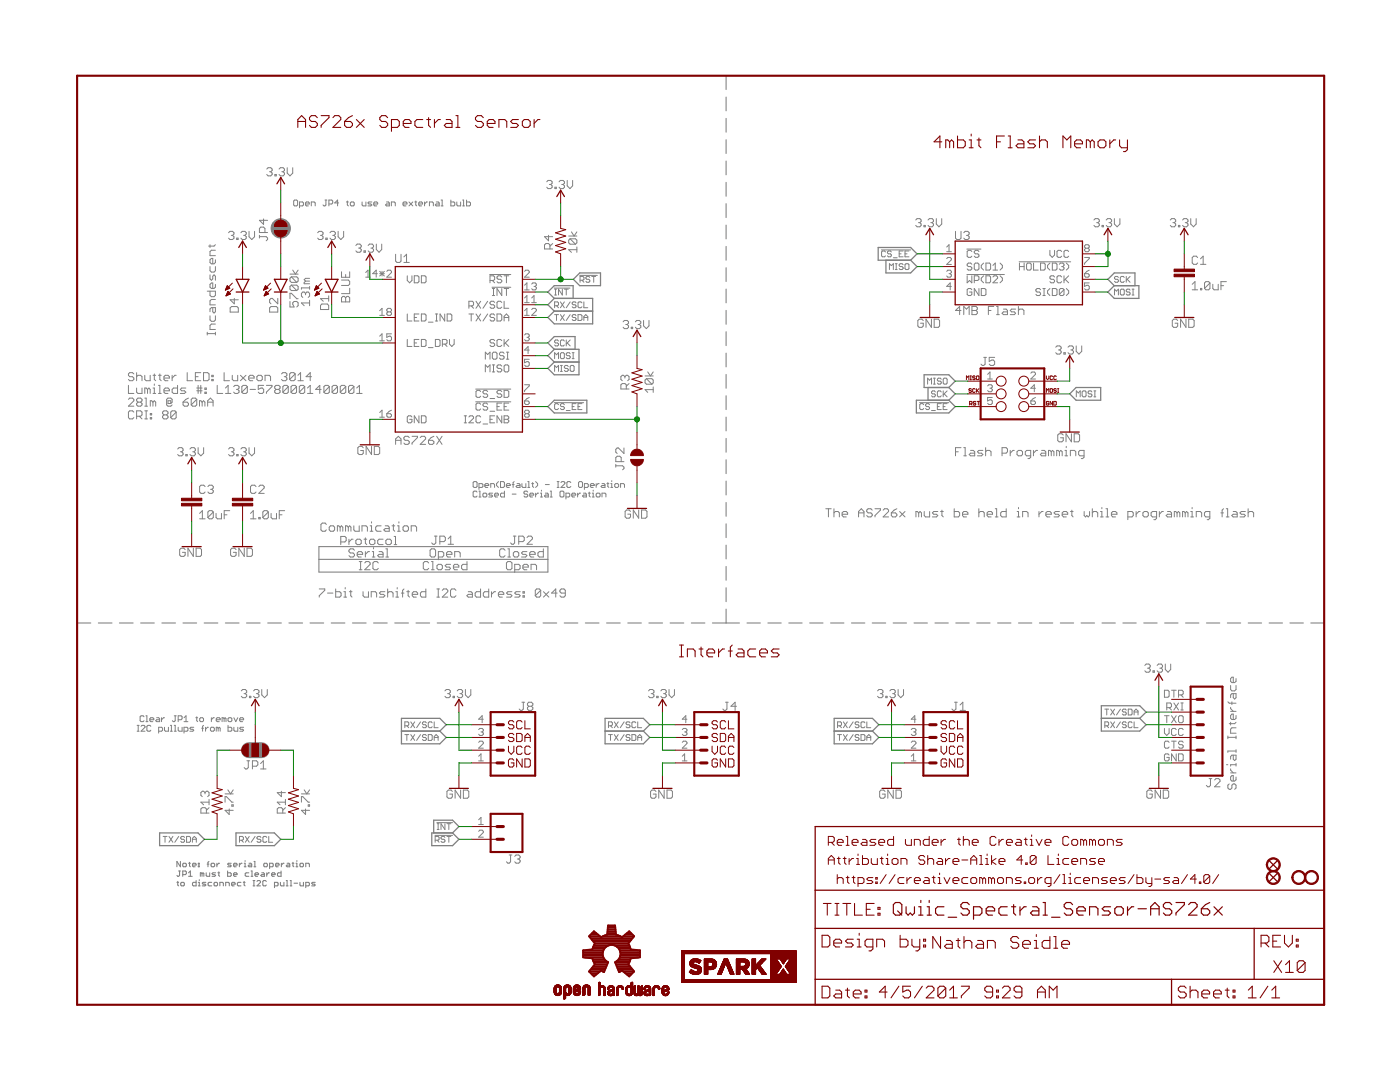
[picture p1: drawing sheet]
<svg xmlns="http://www.w3.org/2000/svg" width="279mm" height="216mm" viewBox="0 0 279 216" stroke-linecap="round" stroke-linejoin="round" font-family="sans-serif">
<g fill="none" stroke="#808080" stroke-width=".2">
<path d="M53.2 33.7l.3-.2h.5l.3 .2v.3l-.3 .3M53.8 34.3h.2M54 34.3l.3 .2v.3l-.3 .3h-.5l-.3-.3M54.9 34.8h.2v.3h-.2zM55.7 33.7l.3-.2h.5l.3 .2v.3l-.3 .3M56.2 34.3h.3M56.5 34.3l.3 .2v.3l-.3 .3h-.5l-.3-.3M57.3 33.5v1l.6 .6 .5-.6v-1M64.9 39.9h.3M65 39.9v1l-.1 .2-.4-.2M88 39.9h.2v1.2M90 39.9v1.2h.6l.2-.2v-.4l-.2-.2h-.6"/>
<path d="M92.3 39.9h.2v1.2M93.1 39.9v1.2h.6l.2-.2v-.4l-.2-.2h-.6M109.1 36.3l.3-.3h.5l.3 .3v.3l-.3 .2M109.6 36.8h.3M109.9 36.8l.3 .3v.3l-.3 .2h-.5l-.3-.2M110.7 37.4h.3v.2h-.3zM111.6 36.3l.2-.3h.6l.2 .3v.3l-.2 .2M112.1 36.8h.3M112.4 36.8l.2 .3v.3l-.2 .2h-.6l-.2-.2M113.2 36v1.1l.5 .5 .6-.5v-1.1M41.4 58.1h1.6v.8l-.3 .3h-.5l-.3-.3v-.8M41.9 54.8v.8l.3 .3 .3-.3v-.5l.2-.3 .3 .3v.8"/>
<path d="M41.9 53.2v.8l.3 .3h.5l.3-.3v-.8M41.9 48.8v.6M43 56.7v.6l-.3 .3h-.5l-.3-.3v-.6l.3-.2h.3v1.1M43 51.8v.6l-.3 .2h-.5l-.3-.2v-.6l.3-.2h.3v1M43 49.9h-.8l-.3 .3v.8h1.1M43 59.8h-.8l-.3 .2v.8h1.1M43 48.8l-.3 .3h-1.1M45.6 46.4l.3-.2h.5l.3 .2v.3l-.3 .3M46.2 47h.2M46.4 47l.3 .2v.3l-.3 .3h-.5l-.3-.3M46.8 59.5v1.1l-.9-.8h1.7M47.2 47.5h.3v.3h-.3z"/>
<path d="M48.1 46.4l.2-.2h.6l.2 .2v.3l-.2 .3M48.6 47h.3M48.9 47l.2 .2v.3l-.2 .3h-.6l-.2-.3M49.7 46.2v1l.5 .6 .6-.6v-1M51.8 47.2h1.3l.3 .3v.3l-.3 .2M51.8 46.9v.6M52.6 43.7v1.1l-.8-.8h1.6M52.9 46.4v-.8l-.3-.3h-.6l-.2 .3v.8h1.6M55.4 59.5v1.1l-1-1.1h-.3l-.3 .3v.5l.3 .3M57.9 59.6v-1.1h.2l1.1 1.1h.3M57.9 54.7h1.6M58.1 55.2l-.2 .3v.6l.2 .2h1.1"/>
<path d="M58.1 56.9l-.2 .3v.5l.2 .3h1.1M58.1 55.2h1.1l.3 .3v.6l-.3 .2M58.1 56.9h1.1l.3 .3v.5l-.3 .3M58.1 56.9l1.1 1.1M58.1 55.2l1.1 1.1M58.4 53.9l.5 .8 .6-.8M58.6 40.1l.2-.2h.4l.2 .2v.8l-.2 .2h-.4l-.2-.2zM59.8 41.1h.6l.2-.2v-.4l-.2-.2h-.6v1.2M61 40.7h.7l-.2-.4h-.3l-.2 .2v.4l.2 .2h.3M61 58.5v.3M61 58.5l.2-.2h.3l.3 .2v.6l-.3 .3M61 58.5l-.3-.2h-.3l-.2 .2v.6l.2 .3"/>
<path d="M61 56.1l-.3 .3v.2h1.1M61 56.1h.8M61.8 57.2v.5M61.8 59.9v1.1M61.8 57.4h-1.6v.3M61.8 55.5h-.8l-.3 .3 .3 .3M62.1 41.1v-.8h.6l.2 .2v.6M63.4 46.4l.3-.2h.5l.3 .2v.3l-.3 .3M63.9 47h.3M64.2 47l.3 .2v.3l-.3 .3h-.5l-.3-.3M65 47.5h.3v.3h-.3zM65.6 59v1.1"/>
<path d="M65.6 59.6h-1.6l.5 .5M65.6 40.7h.6l.2-.2v-.4l-.2-.2h-.6v1.2M65.8 46.4l.3-.2h.6l.2 .2v.3l-.2 .3M66.4 47h.3M66.7 47l.2 .2v.3l-.2 .3h-.6l-.3-.3M67.5 46.2v1l.5 .6 .6-.6v-1M67.6 40.5h-.8l.6-.6v1.2M68.2 59.4l.2-.3h.3l.3 .3 .2-.3h.3l.3 .3v.8h-1.6zM68.2 55.9h1.3l.3 .3v.5l-.3 .3h-1.3M68.2 54.2v1.1h1.6v-1.1M69 54.8v.5M69 59.4v.8"/>
<path d="M69.1 40.3h.4M69.3 40.1v.8l.2 .2M69.8 57.5v1.1h-1.6M70.1 40.3h.4l.2 .2v.4l-.2 .2h-.4l-.2-.2v-.4zM71 49l.3-.3h.5l.3 .3v.2l-.3 .3M71.6 49.5h.2M71.8 49.5l.3 .3v.3l-.3 .2h-.5l-.3-.2M72.3 40.3v.6l.2 .2h.5v-.8M72.6 50.1h.3v.2h-.3zM73 55.3h.9M73 54.4l.4-.5v1.4M73.5 49l.2-.3h.6l.2 .3v.2l-.2 .3"/>
<path d="M74 49.5h.3M74.2 40.3h-.6l-.2 .2 .2 .2h.4l.2 .2-.2 .2h-.6M74.3 49.5l.2 .3v.3l-.2 .2h-.6l-.2-.2M74.6 40.7h.8l-.2-.4h-.4l-.2 .2v.4l.2 .2h.4M75.1 48.7v1.1l.5 .5 .6-.5v-1.1M75.3 54.6h-.9l.7-.7v1.4M75.8 54.6h.9M75.8 54.1l.9 1M76.2 54.1v1M76.7 54.1l-.9 1M77.1 40.3h.4l.2 .2v.6h-.6l-.2-.2 .2-.2h.6M77.2 54.1l.2-.2h.5l.2 .2v.3l-.9 .9h.9"/>
<path d="M78.1 41.1v-.8h.6l.2 .2v.6M79 50.7v1.4l.2 .3h.6l.2-.3v-1.4M80.4 40.7h.8l-.2-.4h-.4l-.2 .2v.4l.2 .2h.4M80.6 52.4h1.1M80.6 51.3l.5-.6v1.7M81.3 55v1l.4 .4 .5-.4v-1M81.6 40.3l.8 .8M82.4 40.3l-.8 .8M82.7 55h.7l.2 .3v.9l-.2 .2h-.7zM82.8 40.3h.4M83 40.1v.8l.2 .2M83.6 40.7h.7l-.2-.4h-.3l-.2 .2v.4l.2 .2h.3"/>
<path d="M84.1 55h.7l.2 .3v.9l-.2 .2h-.7zM84.7 40.3v.8M85.3 40.3h-.2l-.4 .4M85.7 41.1v-.8h.6l.2 .2v.6M87.1 40.3h.4l.2 .2v.6h-.6l-.2-.2 .2-.2h.6M88 41.1h.4M91.2 40.3v.6l.2 .2h.5v-.8M92.3 41.1h.4M97.7 54.8h4.2M97.8 56h.7l.2-.3v-.4l-.2-.3h-.7v1.4M98.2 57.3h3.7M98.3 57.6h.4"/>
<path d="M98.3 56l.4 .4M98.3 59h.4M98.5 57.6v1.4M100.1 55.3l-.2-.3h-.5l-.2 .3v.2l.2 .2h.5l.2 .3v.2l-.2 .2h-.5l-.2-.2M100.1 57.6v1.4l-.9-1.4v1.4M100.6 57.6h.9M100.6 55h.9M101.1 55v1.4M101.1 57.6v1.4M104.7 57.8h.9M104.7 54.1l.2-.2h.5l.2 .2v.3l-.9 .9h.9M104.7 59.5l.5-.5v1.4"/>
<path d="M104.7 56.9l.5-.4v1.3M106.1 56.7l.2-.2h.5l.2 .2v.2l-.2 .2M106.1 59.5l.5-.5v1.4M106.6 57.1h.2M106.8 57.1l.2 .3v.2l-.2 .2h-.5l-.2-.2M109.5 46.9v1.1l-.8-.8h1.6M109.7 49.7v-.8l-.2-.3h-.6l-.2 .3v.8h1.6M110.3 48.6l-.6 .5M110.6 57.5h3.1M110.7 58.9h.4M110.7 57.7h.4M110.9 57.7v1.2"/>
<path d="M112.2 57.7v1.2l-.7-1.2v1.2M112.6 57.7h.8M113 57.7v1.2M113.5 47.1h1.6M113.8 47.6l-.3 .3v.6l.3 .2h1.1M113.8 47.6h1.1l.2 .3v.6l-.2 .2M113.8 47.6l1.1 1.1M114 46.3l.6 .8 .5-.8M115.1 49.8h-1.6l.5 .6M115.1 49.3v1.1M115.7 54.9h3.5M115.8 55.9h.5l.2-.2v-.3l-.2-.2h-.5v1.1"/>
<path d="M116.1 55.9l.4 .4M117.7 55.4l-.2-.2h-.4l-.2 .3 .2 .2h.4l.2 .4-.2 .2h-.4l-.2-.2M118.1 55.2h.8M118.5 55.2v1.1M175.9 49.9h5.8M176.7 50.3l-.2-.2h-.4l-.2 .2v.8l.2 .1h.4l.2-.1M177.5 53.8v-1.2l.4 .4 .4-.4v1.2M177.9 50.3l-.2-.2h-.4l-.2 .2 .2 .4h.4l.2 .1-.2 .4h-.4l-.2-.1M178.3 51.4h.7M178.7 52.6h.3M178.7 53.8h.3M178.9 52.6v1.2"/>
<path d="M179.5 50.7h.3M180.2 52.8l-.2-.2h-.4l-.1 .4 .1 .2h.4l.2 .4-.2 .2h-.4l-.1-.2M180.2 50.1h-.7v1.1h.7M180.6 50.7h.4M180.8 52.6h.4l.2 .2v.8l-.2 .2h-.4l-.2-.2v-.8zM181.4 50.1h-.8v1.1h.8M182.8 43.9l.2-.3h.6l.2 .3v.3l-.2 .2M183.3 44.4h.3M183.6 44.4l.2 .3v.3l-.2 .3h-.6l-.2-.3M184.4 45h.3v.3h-.3zM185.2 43.9l.3-.3h.5l.3 .3v.3l-.3 .2M185.8 44.4h.2"/>
<path d="M186 44.4l.3 .3v.3l-.3 .3h-.5l-.3-.3M186.9 43.6v1.1l.5 .6 .5-.6v-1.1M188.9 54.1l.3-.2h.4l.3 .2v.3l-.3 .2M188.9 49.3l.5-.5v1.4M188.9 50.2h1M188.9 51.6l.3-.2h.4l.3 .2v.2l-1 1h1M189.4 54.6h.2M189.6 54.6l.3 .2v.3l-.3 .2h-.4l-.3-.2M189.9 57.1h-1l.7-.6v1.3M190.7 46.2v1.3l.3 .3h.5l.3-.3v-1.3M192.3 46.4l.3-.2h.5l.3 .2v.3l-.3 .3M192.9 47h.2"/>
<path d="M193 54.8h7.4M193 49.7h2.8M193 55v1.4l.5-.4 .5 .4v-1.4M193.1 47l.3 .2v.3l-.3 .3h-.5l-.3-.3M194 57.8l-.3-.2h-.4l-.3 .2v.9l.3 .3h.4l.3-.3v-.4h-.5M194 50.2l-.3-.2h-.4l-.3 .2v.9l.3 .3h.4l.3-.3M194 52.7l-.3-.2h-.4l-.3 .2v.3l.3 .2h.4l.3 .2v.3l-.3 .2h-.4l-.3-.2M194.4 56h.7l.3-.3v-.4l-.3-.3h-.7v1.4M194.7 52.5h.4l.3 .2v1l-.3 .2h-.4l-.3-.2v-1zM195.4 50.2l-.3-.2h-.4l-.3 .2v.2l.3 .3h.4l.3 .2v.2l-.3 .3h-.4l-.3-.3M195.4 57.6v1.4l-1-1.4v1.4M195.8 57.6h.7l.3 .2v.9l-.3 .3h-.7z"/>
<path d="M196.3 52.5l-.5 .5v.4l.5 .5M196.3 55l-.5 .5v.5l.5 .4M196.8 52.5h.7l.2 .2v1l-.2 .2h-.7zM196.8 55h.7l.2 .3v.9l-.2 .2h-.7zM198.2 55.3l.2-.3h.5l.2 .3v.2l-.9 .9h.9M198.2 53l.4-.5v1.4M198.2 53.9h.9M199.6 55l.4 .5v.5l-.4 .4M199.6 52.5l.4 .5v.4l-.4 .5M203.4 52.2h10.3M203.5 53.2h.9M203.5 52.5v1.4"/>
<path d="M204.4 52.5v1.4M205.1 52.5h.5l.2 .2v1l-.2 .2h-.5l-.2-.2v-1zM206.3 52.5v1.4h.9M207.7 57.8l-.3-.2h-.4l-.3 .2v.2l.3 .3h.4l.3 .2v.2l-.3 .3h-.4l-.3-.3M207.7 52.5h.7l.2 .2v1l-.2 .2h-.7zM208.1 57.6h.5M208.1 59h.5M208.4 57.6v1.4M209.5 50v.9l.5 .5 .5-.5v-.9M209.5 52.5l-.4 .5v.4l.4 .5M209.5 57.6l-.4 .4v.5l.4 .5M210 57.6h.7l.2 .2v.9l-.2 .3h-.7z"/>
<path d="M210 52.5h.7l.2 .2v1l-.2 .2h-.7zM210.5 55.3l-.3-.3h-.4l-.3 .3v.2l.3 .2h.4l.3 .3v.2l-.3 .2h-.4l-.3-.2M211.4 52.7l.2-.2h.5l.2 .2v.3l-.2 .2M211.9 50.2l-.3-.2h-.4l-.3 .2v.9l.3 .3h.4l.3-.3M211.9 55.3l-.3-.3h-.4l-.3 .3v.9l.3 .2h.4l.3-.2M211.9 53.2h.2M212.1 53.2l.2 .2v.3l-.2 .2h-.5l-.2-.2M212.3 57.8l-.2-.2h-.5l-.2 .2v.9M212.3 57.8v.9l-.2 .3h-.5l-.2-.3M212.3 55v1.4M212.3 57.8l-.9 .9M212.6 55.7l.7 .7"/>
<path d="M212.8 52.5l.5 .5v.4l-.5 .5M212.8 57.6l.5 .4v.5l-.5 .5M213.3 50.2l-.3-.2h-.4l-.3 .2v.9l.3 .3h.4l.3-.3M213.3 55l-1 1M216.5 54.6h.6l.3 .2v.3l-.3 .2h-.4l-.2-.2zM216.5 51.4h.9v.2l-.9 .9v.3M216.7 49.5l-.2 .3v.2l.2 .2h.4l.3-.2v-.2l-.3-.3M216.7 49.5l-.2-.2v-.2l.2-.3h.4l.3 .3v.2l-.3 .2M216.7 49.5h.4M217.4 56.5h-.9v.6l.6-.2 .3 .2v.5l-.3 .2h-.4l-.2-.2M217.4 53.9l-.9 .7M218.3 43.9l.3-.3h.5l.3 .3v.3l-.3 .2"/>
<path d="M218.9 44.4h.2M219.1 44.4l.3 .3v.3l-.3 .3h-.5l-.3-.3M219.9 45h.3v.3h-.3zM220.8 43.9l.2-.3h.6l.2 .3v.3l-.2 .2M221.3 44.4h.3M221.6 44.4l.2 .3v.3l-.2 .3h-.6l-.2-.3M222.4 43.6v1.1l.5 .6 .6-.6v-1.1M222.4 58.9v-1.2l.4 .4 .4-.4v1.2M223.2 55.4l-.2-.2h-.4l-.2 .3 .2 .2h.4l.2 .4-.2 .2h-.4l-.2-.2M223.6 57.9l.2-.2h.4l.2 .2v.8l-.2 .2h-.4l-.2-.2zM224.4 55.4l-.2-.2h-.4l-.2 .2v.7l.2 .2h.4l.2-.2M224.8 55.2v1.1"/>
<path d="M225 55.7l.5 .6M225.5 57.9l-.2-.2h-.3l-.2 .2 .2 .4h.3l.2 .2-.2 .4h-.3l-.2-.2M225.5 55.2l-.7 .7M225.9 58.9h.4M225.9 57.7h.4M226.1 57.7v1.2M233.6 43.9l.2-.3h.6l.2 .3v.3l-.2 .2M234.1 44.4h.3M234.4 44.4l.2 .3v.3l-.2 .3h-.6l-.2-.3M235.2 45h.3v.3h-.3zM236 43.9l.3-.3h.5l.3 .3v.3l-.3 .2M236.5 44.4h.3"/>
<path d="M236.8 44.4l.3 .3v.3l-.3 .3h-.5l-.3-.3M237.6 43.6v1.1l.6 .6 .5-.6v-1.1M237.9 56.7l.6-.5v1.6M237.9 57.8h1.1M239 51.4l-.2-.3h-.6l-.3 .3v1.1l.3 .2h.6l.2-.2M239.6 57.6h.2v.2h-.2zM239.6 52.7h1.1M239.6 51.6l.5-.5v1.6M241.5 56.5l-.3-.3h-.5l-.3 .3v1.1M241.5 56.5v1.1l-.3 .2h-.5l-.3-.2M241.5 56.5l-1.1 1.1M242 56.7v.9l.3 .2h.8v-1.1"/>
<path d="M243.7 57h.5M244.8 56.2h-1.1v1.6M25.6 76.9v1.6h1.1M25.6 79.7l.3-.3h.5l.3 .3v.3l-1.1 1h1.1M26.7 74.6l-.3-.2h-.5l-.3 .2v.3l.3 .3h.5l.3 .2v.3l-.3 .3h-.5l-.3-.3M27.3 77.4v.9l.2 .2h.8v-1.1M27.3 74.4v1.6M27.3 75.2l.2-.3h.6l.2 .3v.8M28.9 74.9v.8l.3 .3h.8v-1.1M28.9 79.4h.3v1.6M29.4 77.7l-.2-.3h-.3v1.1M29.4 77.7v.8"/>
<path d="M29.4 77.7l.3-.3 .3 .3v.8M30.5 78.5h.6M30.5 77.4h.3v1.1M30.5 74.9h.6M30.8 74.6v1.1l.3 .3M30.8 76.6v.3M31.6 78.5h.6M31.6 76.9h.3v1.6M31.6 74.9h.6M31.9 74.6v1.1l.3 .3M32.7 75.4h1.1v-.2l-.3-.3h-.5l-.3 .3v.5l.3 .3h.5M32.7 78h1.1v-.3l-.3-.3h-.5l-.3 .3v.6l.3 .2h.5"/>
<path d="M33.5 80h.6v.5h-.6zM34.4 74.9v1.1M35.2 74.9h-.3l-.5 .5M35.4 76.9v1.6h-.8l-.2-.2v-.6l.2-.3h.8M37.1 77.4h-.8l-.3 .3 .3 .3h.5l.3 .3-.3 .2h-.8M37.4 74.4v1.6h1M37.6 79.4l-.5 .3-.6 .5M39 75.2h.5M39.3 79.7v1.1l-.3 .2h-.6l-.2-.2M39.3 77.4h1M39.3 78h1M39.3 79.7l-.3-.3h-.6l-.2 .3v1.1"/>
<path d="M39.3 79.7l-1.1 1.1M39.5 76.9v1.6M40.1 76.9v1.6M40.1 74.4h-1.1v1.6h1.1M40.6 74.4h.8l.3 .2v1.1l-.3 .3h-.8zM40.9 78.3h.3v.2h-.3zM40.9 77.4h.3v.3h-.3zM41.4 66.6h1.6M41.4 66.3v.5M41.9 63v.8l.3 .3h.5l.3-.3v-.8M42.3 74.9h.2v.3h-.2zM42.3 75.7h.2v.3h-.2z"/>
<path d="M42.5 61.4v.8l.2 .3 .3-.3v-.8h-.8l-.3 .3v.5M43 66.3v.5M43 64.7h-.8l-.3 .2v.8h1.1M43.3 76.9v1.6h1.1M44.7 74.4v1.6h1.1M45 78.5h1.1M45 77.4l.5-.5v1.6M46.2 61.2h1.1l.3 .2v.9h-1.7v-.9zM46.4 74.9v.8l.2 .3h.8v-1.1M46.6 77.2l.3-.3h.5l.3 .3v.2l-.3 .3M47.2 77.7h.2M47.4 77.7l.3 .3v.3l-.3 .2h-.5l-.3-.2"/>
<path d="M48 74.9l1.1 1.1M49.1 74.9l-1.1 1.1M49.4 77.2v1.1l-.3 .2h-.6l-.2-.2M49.4 77.2l-.3-.3h-.6l-.2 .3v1.1M49.4 77.2l-1.1 1.1M49.6 75.4h1.1v-.2l-.3-.3h-.5l-.3 .3v.5l.3 .3h.5M49.9 77.7h1.1M51.3 75.2l.2-.3h.6l.2 .3v.5l-.2 .3h-.6l-.2-.3zM52.6 76.9h-1.1v.8l.6-.3h.2l.3 .3v.6l-.3 .2h-.5l-.3-.2M52.9 76v-1.1h.8l.3 .3v.8M53.2 76.9h1.1v.3l-1.1 1.1v.2M54.1 61.2h1.1l.2 .2v.9h-1.6v-.9z"/>
<path d="M55.1 77.7l-.3 .3v.3l.3 .2h.5l.3-.2v-.3l-.3-.3M55.1 77.7l-.3-.3v-.2l.3-.3h.5l.3 .3v.2l-.3 .3M55.1 77.7h.5M56.2 74.6l.3-.2h.5l.3 .2v.3l-.3 .3M56.7 75.2h.3M57 75.2l.3 .2v.3l-.3 .3h-.5l-.3-.3M57.5 77.2v1.1l-.2 .2h-.6l-.2-.2M57.5 77.2l-.2-.3h-.6l-.2 .3v1.1M57.5 77.2l-1 1.1M57.9 60.2v1.1h.8l-.3-.6v-.3l.3-.2h.5l.3 .2v.6l-.3 .3M58.9 74.6l-.3-.2h-.5l-.3 .2v1.1M58.9 74.6v1.1l-.3 .3h-.5l-.3-.3"/>
<path d="M58.9 74.6l-1.1 1.1M59.2 77.2v1.1l-.3 .2h-.5l-.3-.2M59.2 77.2l-.3-.3h-.5l-.3 .3v1.1M59.2 77.2l-1.1 1.1M59.5 76h1M59.5 74.9l.5-.5v1.6M60.8 77.2v1.1l-.3 .2h-.5l-.3-.2M60.8 77.2l-.3-.3h-.5l-.3 .3v1.1M60.8 77.2l-1.1 1.1M61.4 78.5h1M61.4 77.4l.5-.5v1.6M61.8 60.5h-1.6l.5 .5"/>
<path d="M62.2 75.2h-1.1l.8-.8v1.6M64 60.9l.2-.2h1.1l.3 .2v.9h-1.6zM64.1 77.7h-1.1l.8-.8v1.6M65.7 77.2v1.1l-.3 .2h-.5l-.3-.2M65.7 77.2l-.3-.3h-.5l-.3 .3v1.1M65.7 77.2l-1.1 1.1M67.4 77.2v1.1l-.3 .2h-.6l-.2-.2M67.4 77.2l-.3-.3h-.6l-.2 .3v1.1M67.4 77.2l-1.1 1.1M69 77.2l-.3-.3h-.5l-.3 .3v1.1M69 77.2v1.1l-.3 .2h-.5l-.3-.2M69 77.2l-1.1 1.1"/>
<path d="M70.6 77.2v1.1l-.2 .2h-.6l-.2-.2M70.6 77.2l-.2-.3h-.6l-.2 .3v1.1M70.6 77.2l-1 1.1M71.2 78.5h1.1M71.2 77.4l.5-.5v1.6M75.8 68h.9M75.8 62.9h.9M75.8 62l.4-.5v1.4M75.8 67.1l.4-.5v1.4M77.4 62.2l-.2-.2v-.2l.2-.3h.5l.2 .3v.2l-.2 .2M77.4 62.2h.5M77.4 62.2l-.2 .3v.2l.2 .2h.5l.2-.2v-.2l-.2-.3"/>
<path d="M78.1 66.6h-.9v.7l.7-.2 .2 .2v.5l-.2 .2h-.5l-.2-.2M81.3 67.7v1.4h.9M81.3 62.7v1.4h.9M82.7 68.4h.4M82.7 63.4h.4M83.6 67.7h-.9v1.4h.9M83.6 62.7h-.9v1.4h.9M84.1 67.7h.7l.2 .3v.9l-.2 .2h-.7zM84.1 62.7h.7l.2 .2v.9l-.2 .3h-.7zM85.5 69.4h.9M85.5 64.3h.9M86.9 67.7h.7l.2 .3v.9l-.2 .2h-.7z"/>
<path d="M86.9 62.7h.5M86.9 64.1h.5M87.1 62.7v1.4M88.3 68.7h.7l.2-.3v-.4l-.2-.3h-.7v1.4M88.8 68.7l.4 .4M88.8 62.7v1.4l-1-1.4v1.4M89.2 62.7h.7l.3 .2v.9l-.3 .3h-.7zM89.7 67.7v1l.5 .4 .4-.4v-1M93.6 61h.7l.2-.2v-.5l-.2-.2h-.7v1.4M93.6 62.7h.9M94 61l.5 .5M94 62.7v1.4"/>
<path d="M94.9 77.6h7M95 60.1l.9 1.4M95 62.7l.9 1.4M95.9 78.1l-.2-.2h-.5l-.2 .2v1l.2 .2h.5l.2-.2M95.9 60.1l-.9 1.4M95.9 62.7l-.9 1.4M96.9 71.7v-1.4l.4 .4 .5-.4v1.4M96.9 74.2v-1.4l.4 .5 .5-.5v1.4M97.3 78.1l-.2-.2h-.5l-.2 .2v.3l.2 .2h.5l.2 .2v.3l-.2 .2h-.5l-.2-.2M97.3 60.1l-.9 1.4M97.3 62.7l-.9 1.4M97.8 79.5h.9"/>
<path d="M98.3 74.2h.4M98.3 72.8h.4M98.5 70.3h.5l.2 .2v.9l-.2 .3h-.5l-.2-.3v-.9zM98.5 72.8v1.4M98.7 60.3l-.2-.2h-.5l-.2 .2v.3l.2 .2h.5l.2 .2v.3l-.2 .2h-.5l-.2-.2M98.7 62.9l-.2-.2h-.5l-.2 .2v.2l.2 .3h.5l.2 .2v.2l-.2 .3h-.5l-.2-.3M98.7 68l-.2-.3h-.5l-.2 .3v.2l.2 .2h.5l.2 .3v.2l-.2 .2h-.5l-.2-.2M99.2 62.7h.7l.2 .2v.9l-.2 .3h-.7zM100.1 78.1l-.2-.2h-.5l-.2 .2v.3l.2 .2h.5l.2 .2v.3l-.2 .2h-.5l-.2-.2M100.1 68l-.2-.3h-.5l-.2 .3v.9l.2 .2h.5l.2-.2M100.1 60.3l-.2-.2h-.5l-.2 .2v1l.2 .2h.5l.2-.2M100.1 73l-.2-.2h-.5l-.2 .2v.3l.2 .2h.5l.2 .2v.3l-.2 .2h-.5l-.2-.2"/>
<path d="M100.6 64.1v-1l.5-.4 .4 .4v1M100.6 70.5l-.2-.2h-.5l-.2 .2v.2l.2 .3h.5l.2 .2v.2l-.2 .3h-.5l-.2-.3M100.6 60.1v1.4h.9M100.6 67.7v1.4M100.6 77.9h.7l.2 .2v1l-.2 .2h-.7zM100.6 63.4h.9M100.8 72.8h.5l.2 .2v1l-.2 .2h-.5l-.2-.2v-1zM100.8 68.4l.7 .7M101.1 70.3h.4M101.1 71.7h.4M101.3 70.3v1.4M101.5 67.7l-.9 1"/>
<path d="M104.7 66.8l.2-.2h.5l.2 .2v.3l-.2 .2M104.7 76.8h.9v.2l-.9 .9v.3M104.7 62l.5-.5v1.4M104.7 60.4h.9M104.7 62.9h.9M105.2 67.3h.2M105.4 67.3l.2 .2v.3l-.2 .2h-.5l-.2-.2M105.6 69.8h-.9l.7-.6v1.3M105.6 71.7h-.9v.7l.5-.2h.2l.2 .2v.5l-.2 .2h-.5l-.2-.2M105.6 79.3l-.9 .7M106.1 61.8l.2-.3h.5l.2 .3v.2l-.9 .9h.9M106.1 60.4h.9"/>
<path d="M110.7 74.1v-1.2l.4 .4 .4-.4v1.2M110.7 62.8h.8M110.7 61h.6l.2-.2v-.4l-.2-.2h-.6v1.2M110.7 71.6v-1.2l.4 .4 .4-.4v1.2M111.1 61l.4 .4M111.1 62.8v1.1M111.5 68.1l-.2-.3h-.4l-.2 .4 .2 .2h.4l.2 .4-.2 .2h-.4l-.2-.2M111.8 72.9h.4M111.8 60.2l.8 1.2M111.8 62.8l.8 1.1M111.8 74.1h.4M112 70.4h.4l.2 .2v.8l-.2 .2h-.4l-.2-.2v-.8z"/>
<path d="M112 72.9v1.2M112.6 68.1l-.2-.3h-.4l-.2 .3v.7l.2 .2h.4l.2-.2M112.6 60.2l-.8 1.2M112.6 62.8l-.8 1.1M113 67.8v1.2M113.2 68.4l.6 .6M113.4 73.1l-.2-.2h-.4l-.2 .4 .2 .2h.4l.2 .4-.2 .2h-.4l-.2-.2M113.8 67.8l-.8 .8M113.8 70.6l-.2-.2h-.4l-.2 .4 .2 .2h.4l.2 .4-.2 .2h-.4l-.2-.2M113.8 60.2l-.8 1.2M113.8 62.8l-.8 1.1M114 72.9h.4l.2 .2v.8l-.2 .2h-.4l-.2-.2v-.8z"/>
<path d="M114.2 70.4h.4M114.2 71.6h.4M114.4 70.4v1.2M115 63l-.2-.2h-.4l-.2 .2 .2 .4h.4l.2 .1-.2 .4h-.4l-.2-.1M115 60.4l-.2-.2h-.4l-.2 .2 .2 .4h.4l.2 .2-.2 .4h-.4l-.2-.2M115.4 62.8h.5l.2 .2v.8l-.2 .1h-.5zM116.1 60.4l-.2-.2h-.4l-.1 .2v.8l.1 .2h.4l.2-.2M116.5 63.4h.8M116.5 60.2v1.2h.8M116.5 63.9v-.7l.4-.4 .4 .4v.7M124.4 64.2l.2-.3h.6l.2 .3v.3l-.2 .2M124.7 75.2l.3-.3h.3l.2 .3v.5l-.2 .3"/>
<path d="M124.7 75.2l-.3-.3h-.2l-.3 .3v.5l.3 .3M124.7 75.2v.2M124.9 64.7h.3M125 77.6v-.8l-.3-.3h-.5l-.3 .3v.8h1.6M125.2 64.7l.2 .3v.3l-.2 .3h-.6l-.2-.3M125.5 76.5l-.5 .6M126 65.3h.3v.3h-.3zM126.8 64.2l.3-.3h.5l.3 .3v.3l-.3 .2M127.3 64.7h.3M127.6 64.7l.3 .3v.3l-.3 .3h-.5l-.3-.3M128.4 63.9v1.1l.6 .6 .5-.6v-1.1M128.7 75h1.7"/>
<path d="M129 75.6h1.1l.3 .2v.6l-.3 .3M129 75.6l-.3 .2v.6l.3 .3h1.1M129 75.6l1.1 1.1M129.3 74.2l.5 .8 .6-.8M130.4 77.7h-1.7l.6 .6M130.4 77.2v1.1M184.3 64l-.3-.3h-.6l-.2 .3v1l.2 .3h.6l.3-.3v-.5h-.6M185.1 76.6v-1.1l.4 .4 .4-.4v1.1M185.9 63.7v1.6l-1.1-1.6v1.6M186.3 75.5h.4M186.3 76.6h.4M186.4 63.7h.9l.2 .3v1l-.2 .3h-.9z"/>
<path d="M186.5 75.5v1.1M186.7 78.2l-.2-.2h-.4l-.2 .4 .2 .2h.4l.2 .4-.2 .2h-.4l-.2-.2M187.9 78.2l-.3-.2h-.3l-.2 .2v.8l.2 .2h.3l.3-.2M187.9 75.7l-.3-.2h-.3l-.2 .4 .2 .2h.3l.3 .3-.3 .2h-.3l-.2-.2M188.2 78v1.2M188.4 75.5h.4l.2 .2v.7l-.2 .2h-.4l-.2-.2v-.7zM188.4 78.6l.6 .6M189 78l-.8 .8M191.8 62h-1.1l.8-.8v1.6M192.3 62.8v-1.6l.6 .5 .5-.5v1.6M194 62h.8M194 61.2h.8l.3 .2v.3l-.3 .3 .3 .2v.3l-.3 .3h-.8z"/>
<path d="M196.3 71.3h.6M196.6 71.3v1.4l-.3 .2h-.3l-.2-.2M197.1 77l.2-.2h.5l.2 .2v.2l-.2 .3M197.1 74.7l.5-.5v1.4M197.1 75.6h.9M197.3 62h.5M197.6 77.5h.2M197.8 77.5l.2 .2v.2l-.2 .3h-.5l-.2-.3M198 79.3h-.9v.7l.7-.2 .2 .2v.5l-.2 .2h-.5l-.2-.2M198.3 61.2h-1v1.6M198.5 71.3h-1.1v.8l.6-.3h.2l.3 .3v.6l-.3 .2h-.5l-.3-.2M198.9 61.2h.3v1.6"/>
<path d="M198.9 62.8h.5M200.3 61.7h.5l.3 .3v.8h-.8l-.3-.3 .3-.3h.8M202.7 61.7h-.8l-.3 .3 .3 .2h.5l.3 .3-.3 .3h-.8M203.2 61.2v1.6M203.2 62l.3-.3h.6l.2 .3v.8M205.7 74.5l.3-.3h.4l.3 .3v.2l-1 .9h1M206.7 77.5h-1l.7-.7v1.4M206.7 79.3l-1 .7M210.7 69.3l.3-.3h.5l.3 .3v.3l-.3 .2M211.2 69.8h.3M211.5 69.8l.3 .3v.3l-.3 .3h-.5l-.3-.3M212.3 70.4h.3v.3h-.3z"/>
<path d="M213.1 69.3l.3-.3h.6l.2 .3v.3l-.2 .2M213.7 69.8h.3M214 69.8l.2 .3v.3l-.2 .3h-.6l-.3-.3M214.8 69v1.1l.5 .6 .6-.6v-1.1M214.8 79.2v-1.2l.4 .4 .4-.4v1.2M216.2 78h.4l.1 .2v.8l-.1 .2h-.4l-.2-.2v-.8zM217.9 78.2l-.2-.2h-.4l-.2 .4 .2 .2h.4l.2 .4-.2 .2h-.4l-.2-.2M218.3 78h.4M218.3 79.2h.4M218.5 78v1.2M235 64l-.2-.3h-.6l-.2 .3v1l.2 .3h.6l.2-.3v-.5h-.5M236.7 63.7v1.6l-1.1-1.6v1.6"/>
<path d="M237.2 63.7h.8l.3 .3v1l-.3 .3h-.8zM26.7 82.2l-.3-.2h-.5l-.3 .2v1.1l.3 .3h.5l.3-.3M27.3 83.1h.8l.2-.3v-.6l-.2-.2h-.8v1.6M27.5 80.2l-.2-.2v-.3l.2-.3h.6l.2 .3v.3l-.2 .2M27.5 80.2l-.2 .3v.3l.2 .2h.6l.2-.2v-.3l-.2-.3M27.5 80.2h.6M27.8 83.1l.5 .5M28.9 81h.5M28.9 82h.5M28.9 83.6h.5M29.2 82v1.6M30 82.5h.3v.3h-.3z"/>
<path d="M30 83.3h.3v.3h-.3zM30.5 80.2l-.2-.2h-.3v1M30.5 80.2v.8M30.5 80.2l.3-.2 .3 .2v.8M32.7 82.8l-.3-.3v-.3l.3-.2h.6l.2 .2v.3l-.2 .3M32.7 82.8l-.3 .3v.2l.3 .3h.6l.2-.3v-.2l-.2-.3M32.7 82.8h.6M34.1 80.5l.3-.3v-.5l-.3-.3h-.6l-.2 .3v1.1l.2 .2h.6l.3-.2M35.2 82.2l-.3-.2h-.5l-.3 .2v1.1M35.2 82.2v1.1l-.3 .3h-.5l-.3-.3M35.2 82.2l-1.1 1.1M35.5 89.6l.2-.3h.6l.2 .3v.3l-.2 .2"/>
<path d="M36 90.1h.3M36.3 90.1l.2 .3v.3l-.2 .3h-.6l-.2-.3M36.5 80.2h.9l.2 .3v.3l-.2 .2h-.6l-.3-.2zM37.1 90.7h.3v.3h-.3zM37.9 89.6l.3-.3h.5l.3 .3v.3l-.3 .2M38.5 90.1h.2M38.7 90.1l.3 .3v.3l-.3 .3h-.5l-.3-.3M39.5 89.3v1.1l.6 .6 .5-.6v-1.1M40.3 80.2l.3-.2 .3 .2v.8M40.3 80.2l-.2-.2h-.3v1M40.3 80.2v.8M40.9 97.1l-.2-.3h-.6l-.3 .3v1.1l.3 .2h.6l.2-.2"/>
<path d="M41.4 81v-1l.6-.6 .5 .6v1M41.4 80.2h1.1M41.5 97.1l.3-.3h.5l.3 .3v.3l-.3 .2M42 97.6h.3M42.3 97.6l.3 .3v.3l-.3 .2h-.5l-.3-.2M45.6 89.6l.3-.3h.5l.3 .3v.3l-.3 .2M46.2 90.1h.2M46.4 90.1l.3 .3v.3l-.3 .3h-.5l-.3-.3M47.2 90.7h.3v.3h-.3zM48.1 89.6l.2-.3h.6l.2 .3v.3l-.2 .2M48.6 90.1h.3M48.9 90.1l.2 .3v.3l-.2 .3h-.6l-.2-.3"/>
<path d="M49.7 89.3v1.1l.5 .6 .6-.6v-1.1M51.1 97.1l-.3-.3h-.5l-.3 .3v1.1l.3 .2h.5l.3-.2M51.6 97.1l.3-.3h.6l.2 .3v.3l-1.1 1h1.1M72.5 89.3l-.3-.2h-.5l-.3 .2v1.1l.3 .3h.5l.3-.3v-.5h-.5M74.1 89.1v1.6l-1-1.6v1.6M74.7 89.1h.8l.3 .2v1.1l-.3 .3h-.8zM75.8 82.3l.4-.4v1.3M75.8 83.2h.9M77.2 82.5h.7l.2 .3v.2l-.2 .2h-.5l-.2-.2zM78.1 81.9l-.9 .6M79 88.7v-1.1l.5-.5 .5 .5v1.1M79 87.9h1"/>
<path d="M81.7 87.3l-.3-.2h-.5l-.3 .2v.3l.3 .3h.5l.3 .2v.3l-.3 .3h-.5l-.3-.3M82.2 83.2l-.2-.2h-.5l-.2 .2v.9l.2 .3h.5l.2-.3v-.4h-.5M82.2 87.1h1.1v.2l-1.1 1.1v.3M83.6 83v1.4l-.9-1.4v1.4M83.9 87.3l.2-.2h.6l.2 .2v.3l-1 1.1h1M84.1 83h.7l.2 .2v.9l-.2 .3h-.7zM85.5 87.9h.8l.3 .2v.3l-.3 .3h-.5l-.3-.3zM86.6 87.1l-.6 .2-.5 .6M87.1 87.1l1.1 1.6M88.2 87.1l-1.1 1.6M92.6 83h.5M92.6 84.4h.5"/>
<path d="M92.9 83v1.4M93.6 83.2l.2-.2h.5l.2 .2v.2l-.9 1h.9M94.6 96.1h.4l.2 .2v.8l-.2 .2h-.4l-.2-.2v-.8zM94.9 80.2h7M95.2 98.2l-.2-.2h-.4l-.2 .2v.8l.2 .2h.4l.2-.2M95.6 97.3h.6l.2-.2v-.4l-.2-.2h-.6v1.2M95.6 98h.2v1.2M95.6 99.2h.4M95.9 83.2l-.2-.2h-.5l-.2 .2v.9l.2 .3h.5l.2-.3M95.9 80.7l-.2-.3h-.5l-.2 .3v.9l.2 .2h.5l.2-.2M96.4 98.6l.2-.2h.4l.2 .2v.4l-.2 .2h-.4l-.2-.2zM96.4 84.6h.9"/>
<path d="M96.8 96.9h.7l-.2-.4h-.3l-.2 .2v.4l.2 .2h.3M97.3 80.7l-.2-.3h-.5l-.2 .3v.2l.2 .2h.5l.2 .3v.2l-.2 .2h-.5l-.2-.2M97.8 82.1h.9M97.8 83.7h.5M97.9 97.3v-.8h.6l.2 .2v.6M98.3 98.4h-.6l-.2 .2 .2 .2h.4l.2 .2-.2 .2h-.6M98.7 98.8h.8l-.2-.4h-.4l-.2 .2v.4l.2 .2h.4M98.7 83h-.9v1.4h.9M99.2 81.1h.5M99.5 96.1l-.4 .4v.4l.4 .4M99.9 96.1h.6l.2 .2v.8l-.2 .2h-.6zM100.1 80.4h-.9v1.4h.9"/>
<path d="M100.1 83v1.4l-.9-1.4v1.4M100.6 83h.7l.2 .2v.2l-.2 .3 .2 .2v.2l-.2 .3h-.7zM100.6 81.1h.5M100.6 83.7h.7M100.7 98v1.2h-.6l-.2-.2v-.4l.2-.2h.6M101 96.9h.8l-.2-.4h-.4l-.2 .2v.4l.2 .2h.4M101.5 80.4h-.9v1.4h.9M102.2 96.7h.4M102.2 98.6h.8M102.6 96.1l-.2 .2v1M103.2 96.5h.4l.2 .2v.6h-.6l-.2-.2 .2-.2h.6M104.2 96.5v.6l.2 .2h.5v-.8"/>
<path d="M104.7 80h.7l.2 .2v.3l-.2 .2h-.5l-.2-.2zM104.9 82.5l-.2 .3v.2l.2 .2h.5l.2-.2v-.2l-.2-.3M104.9 82.5l-.2-.2v-.2l.2-.2h.5l.2 .2v.2l-.2 .2M104.9 82.5h.5M105.3 96.1h.2v1.2M105.3 97.3h.4M105.3 98.2l-.2-.2h-.3l-.2 .2 .2 .4h.3l.2 .2-.2 .4h-.3l-.2-.2M105.7 98.8h.8l-.2-.4h-.4l-.2 .2v.4l.2 .2h.4M106.1 96.5h.4M106.3 96.3v.8l.2 .2M106.9 96.1l.4 .4v.4l-.4 .4M106.9 98.4v.8"/>
<path d="M107.5 98.4h-.2l-.4 .4M107.9 99.2h.4M107.9 98.4h.2v.8M108.1 97.8v.2M108.8 96.7h.8M108.8 98.4h.4l.2 .2v.6h-.6l-.2-.2 .2-.2h.6M109.8 98h.2v1.2M109.8 99.2h.4M110.6 80.3h5.9M111.2 96.1h.4M111.2 97.3h.4M111.4 96.1v1.2"/>
<path d="M111.5 80.8l-.2-.3h-.4l-.2 .3v.7l.2 .2h.4l.2-.2M112 96.3l.2-.2h.3l.2 .2v.2l-.7 .8h.7M112 98h.4l.1 .2v.8l-.1 .2h-.4l-.2-.2v-.8zM112.6 80.8l-.2-.3h-.4l-.2 .4 .2 .2h.4l.2 .4-.2 .2h-.4l-.2-.2M112.9 99.2h.6l.2-.2v-.4l-.2-.2h-.6v1.2M113 81.9h.8M113.9 96.3l-.2-.2h-.4l-.2 .2v.8l.2 .2h.4l.2-.2M114.1 98.8h.8l-.2-.4h-.4l-.2 .2v.4l.2 .2h.4M114.2 81.1h.4M115 80.5h-.8v1.2h.8M115.3 98.4v.8M115.4 81.1h.3"/>
<path d="M115.7 96.1h.4l.1 .2v.8l-.1 .2h-.4l-.2-.2v-.8zM115.9 98.4h-.2l-.4 .4M116.1 80.5h-.7v1.2h.7M116.4 98.4h.4l.2 .2v.6h-.6l-.2-.2 .2-.2h.6M116.6 97.3h.6l.2-.2v-.4l-.2-.2h-.6v1.2M117.4 98.4h.4M117.6 98.2v.8l.2 .2M117.8 96.9h.8l-.2-.4h-.4l-.2 .2v.4l.2 .2h.4M118.2 99.2h.4M118.2 98.4h.2v.8M118.4 97.8v.2M119 98.6l.2-.2h.4l.2 .2v.4l-.2 .2h-.4l-.2-.2z"/>
<path d="M119 96.5v.8M119.6 96.5h-.2l-.4 .4M120.1 96.5h.4l.2 .2v.6h-.6l-.1-.2 .1-.2h.6M120.1 99.2v-.8h.6l.2 .2v.6M121.1 96.5h.4M121.3 96.3v.8l.2 .2M121.9 97.3h.4M121.9 96.5h.2v.8M122.1 95.9v.2M122.7 96.7l.2-.2h.4l.2 .2v.4l-.2 .2h-.4l-.2-.2zM122.9 92.9h1.3l.3 .3v.3l-.3 .2M122.9 92.7v.5"/>
<path d="M123.8 97.3v-.8h.6l.2 .2v.6M124 92.1v-.8l-.3-.3h-.5l-.3 .3v.8h1.6M124.5 89.4v1.1l-1.1-1.1h-.2l-.3 .3v.5l.3 .3M183.5 80.3h5.9M184.3 80.8l-.2-.3h-.4l-.1 .3v.7l.1 .2h.4l.2-.2M185.5 80.8l-.2-.3h-.4l-.2 .3 .2 .3h.4l.2 .2-.2 .4h-.4l-.2-.2M185.9 81.9h.8M187.1 81.1h.4M187.9 80.5h-.8v1.2h.8M188.2 81.1h.4M189 80.5h-.8v1.2h.8M190.7 90.1h.5"/>
<path d="M191.8 89.3h-1.1v1.7M192.3 89.3h.3v1.7M192.3 91h.6M193.7 89.9h.5l.3 .2v.9h-.8l-.3-.3 .3-.3h.8M196.2 89.9h-.9l-.2 .2 .2 .3h.6l.3 .3-.3 .3h-.8M196.7 90.1l.3-.2h.5l.3 .2v.9M196.7 89.3v1.7M200 90.4h.8l.3-.3v-.5l-.3-.3h-.8v1.7M201.6 89.9v1.1M202.4 89.9h-.2l-.6 .5M203 90.1l.2-.2h.6l.3 .2v.6l-.3 .3h-.6l-.2-.3zM205.7 91h-.8l-.3-.3v-.6l.3-.2h.8v1.3l-.3 .3h-.3"/>
<path d="M205.7 80h.7l.3 .2v.3l-.3 .2h-.4l-.3-.2zM206.2 89.9v1.1M207.1 89.9h-.3l-.6 .5M207.9 89.9h.5l.3 .2v.9h-.8l-.3-.3 .3-.3h.8M209.8 90.1v.9M209.8 90.1l-.3-.2h-.2v1.1M209.8 90.1l.3-.2 .2 .2v.9M211.4 90.1l.3-.2 .3 .2v.9M211.4 90.1l-.2-.2h-.3v1.1M211.4 90.1v.9M212.2 86.8l-.3-.2h-.5l-.3 .2v1.1l.3 .3h.5l.3-.3v-.5h-.6M212.5 91h.6"/>
<path d="M212.5 89.9h.3v1.1M212.8 89.1v.2M213.6 91v-1.1h.8l.3 .2v.9M213.8 86.6v1.6l-1.1-1.6v1.6M214.4 86.6h.8l.3 .2v1.1l-.3 .3h-.8zM216.3 91h-.8l-.2-.3v-.6l.2-.2h.8v1.3l-.2 .3h-.3M37 109.7l-.3-.3h-.6l-.2 .3v1l.2 .3h.6l.3-.3v-.5h-.6M38.6 109.4v1.6l-1.1-1.6v1.6M39.1 109.4h.9l.2 .3v1l-.2 .3h-.9zM39.8 102.4l.6-.5v1.6M39.8 103.5h1.1M42.6 102.2v1.1l-.3 .2h-.5l-.3-.2"/>
<path d="M42.6 102.2l-.3-.3h-.5l-.3 .3v1.1M42.6 102.2l-1.1 1.1M43.1 102.4v.9l.3 .2h.8v-1.1M44.7 102.7h.6M45.8 101.9h-1.1v1.6M47.1 109.7l-.3-.3h-.5l-.3 .3v1l.3 .3h.5l.3-.3v-.5h-.5M48.7 109.4v1.6l-1-1.6v1.6M49.3 109.4h.8l.3 .3v1l-.3 .3h-.8zM50 102.4l.5-.5v1.6M50 103.5h1.1M51.6 103.3h.3v.2h-.3zM53.6 102.2v1.1l-.3 .2h-.6l-.2-.2"/>
<path d="M53.6 102.2l-.3-.3h-.6l-.2 .3v1.1M53.6 102.2l-1.1 1.1M54.1 102.4v.9l.3 .2h.8v-1.1M55.7 102.7h.6M56.8 101.9h-1.1v1.6M63.7 117.5h1.1v.3l-1.1 1.1v.2M65.1 104.6l-.2-.2h-.6l-.2 .2v1.1l.2 .3h.6l.2-.3M65.4 118.3h1M66 104.9h.5l.3 .3v.5l-.3 .3h-.5l-.3-.3v-.5zM67 117.5v1.6h.8l.3-.2v-.6l-.3-.2h-.8M67.9 105.2l-.3-.3h-.3v1.1M67.9 105.2v.8"/>
<path d="M67.9 105.2l.2-.3 .3 .3v.8M68 108.1h.8l.3-.2v-.6l-.3-.3h-.8v1.7M68.6 119.1h.6M68.6 118.1h.3v1M68.9 117.2v.3M69.5 105.2l-.3-.3h-.2v1.1M69.5 105.2v.8M69.5 105.2l.3-.3 .2 .3v.8M69.6 107.6v1.1M69.7 118.1h.6M70 117.8v1.1l.3 .2M70.5 107.6h-.3l-.6 .5"/>
<path d="M70.6 104.9v.8l.3 .3h.8v-1.1M70.7 109.8l-.2-.3h-.6l-.3 .3v.3l.3 .2h.6l.2 .3v.3l-.2 .2h-.6l-.3-.2M71.3 110.6h1.1v-.3l-.3-.2h-.5l-.3 .2v.6l.3 .2h.5M71.3 107.6h.5l.3 .3v.5l-.3 .3h-.5l-.3-.3v-.5zM71.7 112.1h.5M71.7 113.7h.5M72 112.1v1.6M72.2 106v-1.1h.8l.3 .3v.8M72.5 118.1v.8l.2 .2h.8v-1M72.6 107.6h.6M72.8 112.3l.2-.2h.6l.3 .2v.3l-1.1 1.1h1.1M72.9 107.3v1.1l.3 .3"/>
<path d="M72.9 110.1v1M73.7 107.9l.3-.3h.5l.3 .3v.5l-.3 .3h-.5l-.3-.3zM73.7 110.1h-.2l-.6 .5M73.9 106h.5M73.9 104.9h.2v1.1M74.1 119.1v-1h.8l.3 .2v.8M74.1 104.1v.3M74.3 111.1h.5M74.3 110.1h.2v1M74.5 109.3v.2M75.5 112.3l-.3-.2h-.5l-.3 .2v1.1l.3 .3h.5l.3-.3M75.6 110.1h.6l.3 .2v.8h-.9l-.2-.2 .2-.3h.9"/>
<path d="M76.1 104.9h-.9l-.2 .3v.5l.2 .3h.9M76.5 107.6h-.9l-.2 .3v.5l.2 .3h.9M76.8 118.1h-.8l-.3 .2 .3 .3h.5l.3 .3-.3 .2h-.8M76.9 104.9h.5l.3 .3v.8h-.8l-.3-.3 .3-.2h.8M77 107.9l.3-.3h.5l.3 .3v.5l-.3 .3h-.5l-.3-.3zM77 109.5h.3v1.6M77 111.1h.6M77.4 118.3l.2-.2h.6l.2 .2v.8M77.4 117.5v1.6M78.2 104.9h.6M78.5 104.6v1.1l.3 .3M78.7 107h.2v1.7"/>
<path d="M78.7 108.7h.5M79 119.1h.5M79 118.1h.3v1M79.3 117.2v.3M79.3 106h.6M79.3 104.9h.3v1.1M79.6 104.1v.3M80.1 118.3h.5M80.6 117.5l-.3 .3v1.3M80.7 104.9h.5l.3 .3v.5l-.3 .3h-.5l-.3-.3v-.5zM81.2 118.1h.5M81.4 117.8v1.1l.3 .2"/>
<path d="M82.1 106v-1.1h.8l.2 .3v.8M82.3 118.6h1.1v-.3l-.3-.2h-.6l-.2 .2v.6l.2 .2h.6M85 117.5v1.6h-.8l-.3-.2v-.6l.3-.2h.8M85.6 112.3l-.3-.2h-.5l-.3 .2v1.1l.3 .3h.5l.3-.3M86.1 109.5h.6l.2 .3v1.1l-.2 .2h-.6l-.3-.2v-1.1zM86.1 112.1h.3v1.6M86.1 113.7h.6M86.7 107h.5M87 107v1.3l-.3 .3h-.3l-.3-.3M87.2 117.5h.5M87.2 119.1h.5M87.2 112.9l.3-.3h.5l.3 .3v.5l-.3 .3h-.5l-.3-.3z"/>
<path d="M87.5 117.5v1.6M87.5 111.1h.8l.3-.2v-.6l-.3-.2h-.8v1.6M87.8 108.1h.8l.3-.3v-.5l-.3-.3h-.8v1.6M88.3 117.8l.2-.3h.6l.3 .3v.3l-1.1 1h1.1M89.1 110.6h1.1v-.3l-.3-.2h-.5l-.3 .2v.6l.3 .2h.5M89.4 107.5l.6-.5v1.6M89.4 108.6h1.1M89.9 112.6h-.8l-.3 .3 .3 .3h.6l.2 .2-.2 .3h-.9M90.5 113.2h1.1v-.3l-.3-.3h-.6l-.2 .3v.5l.2 .3h.6M90.7 111.1v-1h.9l.2 .2v.8M91 117.8l-.3-.3h-.5l-.3 .3v1.1l.3 .2h.5l.3-.2M93.2 112.1v1.6h-.8l-.3-.3v-.5l.3-.3h.8"/>
<path d="M93.5 118.1h.5l.3 .2v.8h-.8l-.3-.2 .3-.3h.8M95.9 117.5v1.6h-.8l-.3-.2v-.6l.3-.2h.8M97.5 117.5v1.6h-.8l-.2-.2v-.6l.2-.2h.8M98.1 118.1v1M98.9 118.1h-.3l-.5 .5M99.5 118.6h1v-.3l-.2-.2h-.6l-.2 .2v.6l.2 .2h.6M100.8 109.8l-.3-.3h-.5l-.3 .3v1.1l.3 .2h.5l.3-.2M101.3 109.5h.3v1.6M101.3 111.1h.6M101.3 112.1h.6l.3 .2v1.1l-.3 .3h-.6l-.2-.3v-1.1zM102.2 118.1h-.8l-.3 .2 .3 .3h.5l.3 .3-.3 .2h-.8M102.4 110.3l.3-.2h.6l.2 .2v.6l-.2 .2h-.6l-.3-.2z"/>
<path d="M102.4 107h.6M102.7 107v1.3l-.3 .3h-.2l-.3-.3M102.7 113.7h.8l.3-.3v-.5l-.3-.3h-.8v1.6M103.5 108.1h.9l.2-.3v-.5l-.2-.3h-.9v1.6M103.8 118.1h-.8l-.3 .2 .3 .3h.5l.3 .3-.3 .2h-.8M104.4 113.2h1v-.3l-.2-.3h-.6l-.2 .3v.5l.2 .3h.6M104.4 118.1h.2v.2h-.2zM104.4 118.9h.2v.2h-.2zM105.2 110.1h-.8l-.3 .2 .3 .3h.5l.3 .3-.3 .2h-.8M105.2 107.3l.3-.3h.5l.3 .3v.2l-1.1 1.1h1.1M105.7 110.6h1.1v-.3l-.3-.2h-.5l-.3 .2v.6l.3 .2h.5M106 113.7v-1.1h.8l.3 .3v.8"/>
<path d="M107.9 117.8l-.3-.3h-.5l-.3 .3v1.1M107.9 117.8v1.1l-.3 .2h-.5l-.3-.2M107.9 117.8l-1.1 1.1M108.4 109.5v1.6h-.8l-.2-.2v-.6l.2-.2h.8M108.5 118.1l1 1M109.5 118.1l-1 1M111.2 118.3h-1.1l.8-.8v1.6M112.8 118.3h-.8l-.3-.2v-.3l.3-.3h.5l.3 .3v1.1l-.3 .2h-.5l-.3-.2M125.8 102l-.2-.2h-.6l-.2 .2v1.1l.2 .3h.6l.2-.3v-.5h-.5M127.5 101.8v1.6l-1.1-1.6v1.6M128 101.8h.8l.3 .2v1.1l-.3 .3h-.8zM164.8 101.5h1.1"/>
<path d="M165.3 101.5v1.6M166.4 101.5v1.6M166.4 102.3l.3-.2h.5l.3 .2v.8M168.1 102.6h1.1v-.3l-.3-.2h-.6l-.2 .2v.6l.2 .2h.6M171.3 103.1v-1l.6-.6 .5 .6v1M171.3 102.3h1.1M174.1 101.8l-.3-.3h-.6l-.2 .3v.3l.2 .2h.6l.3 .3v.3l-.3 .2h-.6l-.2-.2M174.6 101.5h1.1v.3l-1.1 1.1v.2M176.3 101.8l.2-.3h.6l.2 .3v.3l-1 1h1M177.9 102.3h.8l.3 .3v.3l-.3 .2h-.5l-.3-.2zM179 101.5l-.6 .3-.5 .5M179.5 102.1l1.1 1"/>
<path d="M180.6 102.1l-1.1 1M183.3 102.3l-.2-.2h-.3v1M183.3 102.3v.8M183.3 102.3l.3-.2 .3 .2v.8M184.4 102.1v.8l.3 .2h.8v-1M187.2 102.1h-.8l-.3 .2 .3 .3h.5l.3 .3-.3 .2h-.8M187.7 102.1h.6M188 101.8v1.1l.3 .2M190.4 101.5v1.6h.9l.2-.2v-.6l-.2-.2h-.9M192.1 102.6h1.1v-.3l-.3-.2h-.6l-.2 .2v.6l.2 .2h.6M195.3 102.3l.3-.2h.6l.2 .2v.8M195.3 101.5v1.6"/>
<path d="M197 102.6h1.1v-.3l-.3-.2h-.5l-.3 .2v.6l.3 .2h.5M198.6 101.5h.3v1.6M198.6 103.1h.6M200.8 101.5v1.6h-.8l-.3-.2v-.6l.3-.2h.8M203 102.1h.3v1M203 103.1h.5M203.3 101.3v.2M204.1 103.1v-1h.8l.3 .2v.8M207.3 102.1v1M208.2 102.1h-.3l-.6 .5M208.7 102.6h1.1v-.3l-.3-.2h-.5l-.3 .2v.6l.3 .2h.5M211.4 102.1h-.8l-.2 .2 .2 .3h.6l.2 .3-.2 .2h-.8"/>
<path d="M212 102.6h1.1v-.3l-.3-.2h-.5l-.3 .2v.6l.3 .2h.5M213.6 102.1h.6M213.9 101.8v1.1l.3 .2M216.4 102.1v.8l.2 .2 .3-.2 .3 .2 .2-.2v-.8M218 102.3l.3-.2h.5l.3 .2v.8M218 101.5v1.6M219.6 102.1h.3v1M219.6 103.1h.6M219.9 101.3v.2M220.7 101.5h.3v1.6M220.7 103.1h.6M221.8 102.6h1.1v-.3l-.3-.2h-.5l-.3 .2v.6l.3 .2h.5"/>
<path d="M225.1 103.1h.8l.3-.2v-.6l-.3-.2h-.8v1.6M226.7 102.1v1M227.5 102.1h-.2l-.6 .5M228.1 102.3l.3-.2h.5l.3 .2v.6l-.3 .2h-.5l-.3-.2zM230.8 103.1h-.8l-.3-.2v-.6l.3-.2h.8v1.3l-.3 .3h-.2M231.4 102.1v1M232.2 102.1h-.3l-.5 .5M233 102.1h.5l.3 .2v.8h-.8l-.3-.2 .3-.3h.8M234.9 102.3l-.3-.2h-.2v1M234.9 102.3v.8M234.9 102.3l.3-.2 .3 .2v.8M236.5 102.3l-.2-.2h-.3v1"/>
<path d="M236.5 102.3v.8M236.5 102.3l.3-.2 .3 .2v.8M237.6 102.1h.3v1M237.6 103.1h.6M237.9 101.3v.2M238.7 103.1v-1h.8l.3 .2v.8M241.4 103.1h-.8l-.2-.2v-.6l.2-.2h.8v1.3l-.2 .3h-.3M243.6 102.3h.6M244.2 101.5l-.3 .3v1.3M244.7 101.5h.3v1.6M244.7 103.1h.6M246.1 102.1h.5l.3 .2v.8h-.8l-.3-.2 .3-.3h.8"/>
<path d="M248.5 102.1h-.8l-.2 .2 .2 .3h.6l.2 .3-.2 .2h-.8M249.1 102.3l.3-.2h.5l.3 .2v.8M249.1 101.5v1.6M48.2 137.9l.2-.3h.6l.2 .3v.2l-.2 .3M48.7 138.4h.3M49 138.4l.2 .3v.2l-.2 .3h-.6l-.2-.3M49.8 138.9h.3v.3h-.3zM50.6 137.9l.3-.3h.5l.3 .3v.2l-.3 .3M51.2 138.4h.2M51.4 138.4l.3 .3v.2l-.3 .3h-.5l-.3-.3M52.2 137.6v1.1l.6 .5 .5-.5v-1.1M88.8 137.9l.3-.3h.5l.3 .3v.2l-.3 .3"/>
<path d="M89.3 138.4h.3M89.6 138.4l.3 .3v.2l-.3 .3h-.5l-.3-.3M90.4 138.9h.3v.3h-.3zM91.2 137.9l.3-.3h.6l.2 .3v.2l-.2 .3M91.8 138.4h.3M92.1 138.4l.2 .3v.2l-.2 .3h-.6l-.3-.3M92.9 137.6v1.1l.5 .5 .6-.5v-1.1M129.4 137.9l.3-.3h.5l.3 .3v.2l-.3 .3M130 138.4h.2M130.2 138.4l.3 .3v.2l-.3 .3h-.5l-.3-.3M131.1 138.9h.2v.3h-.2zM131.9 137.9l.2-.3h.6l.3 .3v.2l-.3 .3"/>
<path d="M132.4 138.4h.3M132.7 138.4l.3 .3v.2l-.3 .3h-.6l-.2-.3M133.5 137.6v1.1l.5 .5 .6-.5v-1.1M175.1 137.9l.3-.3h.6l.2 .3v.2l-.2 .3M175.7 138.4h.3M176 138.4l.2 .3v.2l-.2 .3h-.6l-.3-.3M176.8 138.9h.2v.3h-.2zM177.6 137.9l.3-.3h.5l.3 .3v.2l-.3 .3M178.1 138.4h.3M178.4 138.4l.3 .3v.2l-.3 .3h-.5l-.3-.3M179.2 137.6v1.1l.6 .5 .5-.5v-1.1M228.5 132.8l.2-.3h.6l.3 .3v.3l-.3 .2"/>
<path d="M229 133.3h.3M229.3 133.3l.3 .3v.3l-.3 .2h-.6l-.2-.2M230.1 133.9h.3v.2h-.3zM230.9 132.8l.3-.3h.5l.3 .3v.3l-.3 .2M231.5 133.3h.2M231.7 133.3l.3 .3v.3l-.3 .2h-.5l-.3-.2M232.4 137.7h.7l.2 .3v.9l-.2 .2h-.7zM232.6 132.5v1.1l.5 .5 .5-.5v-1.1M233.8 137.7h.9M234.3 137.7v1.4M235.2 138.7h.7l.2-.3v-.4l-.2-.3h-.7v1.4M235.7 138.7l.4 .4"/>
<path d="M245.6 136.8v.8l.3 .3h.5l.3-.3v-.8M246.1 138.4v.8l.3 .3 .3-.3v-.8h-.8l-.3 .3v.5M246.7 135.4v.6l-.3 .2h-.5l-.3-.2v-.6l.3-.3h.2v1.1M27.4 145.9h.4M27.4 144.7h.4M27.6 144.7v1.2M28.2 144.9l.1-.2h.4l.2 .2v.2l-.7 .8h.7M28.7 143l-.1-.2h-.4l-.2 .2v.8l.2 .2h.4l.1-.2M29.1 142.8h.2v1.2M29.1 144h.4M29.9 143.6h.8l-.2-.4h-.4l-.2 .2v.4l.2 .2h.4M30.1 144.9l-.2-.2h-.4l-.2 .2v.8l.2 .2h.4l.2-.2"/>
<path d="M31.3 143.2h.4l.2 .2v.6h-.6l-.2-.2 .2-.2h.6M31.7 145.9h.5l.2-.2v-.4l-.2-.2h-.5v1.2M32.2 143.2v.8M32.8 143.2h-.2l-.4 .4M32.8 145.1v.6l.2 .2h.6v-.8M34 145.9h.4M34 144.7h.2v1.2M34.8 142.8h.4M34.8 144.7h.2v1.2M34.8 145.9h.4M35 142.8v1l-.2 .2-.4-.2M35.6 143.6h.6l.1-.2v-.4l-.1-.2h-.6v1.2"/>
<path d="M35.6 145.1v.6l.2 .2h.5v-.8M36.7 144h.8M36.7 143.2l.4-.4v1.2M36.7 145.9h.6l.2-.2v-.4l-.2-.2h-.6v1.2M38.7 145.1h-.6l-.2 .2 .8 .4-.2 .2h-.6M39.1 143.2h.4M39.3 143v.8l.2 .2M39.9 143.4l.1-.2h.4l.2 .2v.4l-.2 .2h-.4l-.1-.2zM40.2 145.3h.4M40.6 144.7l-.2 .2v1M40.9 158.2v.2M40.9 158.2l.3-.3h.2l.3 .3v.5l-.3 .3"/>
<path d="M40.9 158.2l-.3-.3h-.2l-.3 .3v.5l.3 .3M41 145.1v.8M41.6 145.1h-.2l-.4 .4M41.7 159.5v1.1M42 145.3l.2-.2h.4l.2 .2v.4l-.2 .2h-.4l-.2-.2zM42.2 143.2v.8M42.8 143.2h-.2l-.4 .4M43.2 143.6h.7l-.1-.4h-.5l-.1 .2v.4l.1 .2h.5M43.5 145.3l-.3-.2v.8M43.5 145.3l.3-.2 .1 .2v.6M43.5 145.3v.6M44.7 143.4l-.4-.2v.8"/>
<path d="M44.7 143.4v.6M44.7 143.4l.2-.2 .2 .2v.6M44.9 158.4h1.6M45.5 157.6l.5 .8 .5-.8M45.5 143.4l.2-.2h.4l.2 .2v.4l-.2 .2h-.4l-.2-.2zM45.5 144.7v1.2h.6l.2-.2v-.4l-.2-.2h-.6M46.7 143.2l.4 .8 .4-.8M46.7 145.1v.6l.2 .2h.6v-.8M47.8 143.6h.8l-.2-.4h-.4l-.2 .2v.4l.2 .2h.4M48.6 145.1h-.6l-.2 .2 .2 .2h.4l.2 .2-.2 .2h-.6M49.3 151.8h.5M49.6 151.8v1.4l-.3 .2h-.3l-.3-.2"/>
<path d="M50.4 152.9h.8l.3-.3v-.5l-.3-.3h-.8v1.6M52 152.4l.6-.6v1.6M52 153.4h1.1M56.2 157.9v1.1l-.9-.8h1.7M57 159.5v1.1M60.2 158.4h1.6M60.7 157.6l.5 .8 .6-.8M80.8 144.8h.6l.2-.2v-.4l-.2-.2h-.6v1.2M80.8 146.6h.8M81.2 144.8l.4 .4M81.2 146.6v1.1M82 144l.8 1.2"/>
<path d="M82 146.6l.8 1.1M82.8 144l-.8 1.2M82.8 146.6l-.8 1.1M83.9 144l-.8 1.2M83.9 146.6l-.8 1.1M85.1 144.2l-.2-.2h-.4l-.2 .4 .2 .2h.4l.2 .4-.2 .2h-.4l-.2-.2M85.1 146.8l-.2-.2h-.4l-.2 .4 .2 .2h.4l.2 .4-.2 .1h-.4l-.2-.1M85.5 146.6h.6l.2 .2v.8l-.2 .1h-.6zM86.3 144.2l-.2-.2h-.4l-.2 .2v.8l.2 .2h.4l.2-.2M86.7 147.7v-.7l.3-.4 .4 .4v.7M86.7 147.2h.7M86.7 144v1.2h.7"/>
<path d="M90.3 157.9l-.3-.3h-.5l-.3 .3v1.1l.3 .3h.5l.3-.3v-.5h-.6M91.9 157.6v1.7l-1.1-1.7v1.7M92.5 157.6h.8l.3 .3v1.1l-.3 .3h-.8zM95.5 145.6l.3-.2h.4l.3 .2v.2l-.3 .2M95.5 148.1l.3-.2h.4l.3 .2v.3l-1 .9h1M95.5 150.9l.5-.5v1.4M95.5 151.8h1M96 146h.2M96.2 146l.3 .3v.2l-.3 .2h-.4l-.3-.2M96.5 143.5h-1l.7-.7v1.4M104.2 140.1h.5M104.4 140.1v1.4l-.2 .3h-.3l-.3-.3"/>
<path d="M105.5 140.9l-.2-.2v-.3l.2-.3h.6l.2 .3v.3l-.2 .2M105.5 140.9l-.2 .3v.3l.2 .3h.6l.2-.3v-.3l-.2-.3M105.5 140.9h.6M121.4 144.8h.6l.2-.2v-.4l-.2-.2h-.6v1.2M121.4 146.6h.8M121.8 144.8l.4 .4M121.8 146.6v1.1M122.6 144l.8 1.2M122.6 146.6l.8 1.1M123.4 144l-.8 1.2M123.4 146.6l-.8 1.1M124.6 144l-.8 1.2"/>
<path d="M124.6 146.6l-.8 1.1M125.7 146.8l-.2-.2h-.4l-.2 .4 .2 .2h.4l.2 .4-.2 .1h-.4l-.2-.1M125.7 144.2l-.2-.2h-.4l-.2 .4 .2 .2h.4l.2 .4-.2 .2h-.4l-.2-.2M126.1 146.6h.6l.2 .2v.8l-.2 .1h-.6zM126.9 144.2l-.2-.2h-.4l-.2 .2v.8l.2 .2h.4l.2-.2M127.3 147.2h.8M127.3 144v1.2h.8M127.3 147.7v-.7l.4-.4 .4 .4v.7M130.9 157.9l-.3-.3h-.5l-.3 .3v1.1l.3 .3h.5l.3-.3v-.5h-.5M132.5 157.6v1.7l-1-1.7v1.7M133.1 157.6h.8l.3 .3v1.1l-.3 .3h-.8zM136.2 148.1l.2-.2h.5l.2 .2v.3l-.9 .9h.9"/>
<path d="M136.2 151.8h.9M136.2 145.6l.2-.2h.5l.2 .2v.2l-.2 .2M136.2 150.9l.4-.5v1.4M136.6 146h.3M136.9 146l.2 .3v.2l-.2 .2h-.5l-.2-.2M137.1 143.5h-.9l.7-.7v1.4M144.8 140.1h.5M145.1 140.1v1.4l-.3 .3h-.3l-.2-.3M147 140.9h-1.1l.8-.8v1.7M167.2 144.8h.5l.2-.2v-.4l-.2-.2h-.5v1.2M167.2 146.6h.7M167.5 144.8l.4 .4"/>
<path d="M167.5 146.6v1.1M168.3 144l.8 1.2M168.3 146.6l.8 1.1M169.1 144l-.8 1.2M169.1 146.6l-.8 1.1M170.3 144l-.8 1.2M170.3 146.6l-.8 1.1M171.4 144.2l-.2-.2h-.3l-.2 .2 .2 .4h.3l.2 .2-.2 .4h-.3l-.2-.2M171.4 146.8l-.2-.2h-.3l-.2 .2 .2 .4h.3l.2 .2-.2 .3h-.3l-.2-.1M171.8 146.6h.6l.2 .2v.8l-.2 .1h-.6zM172.6 144.2l-.2-.2h-.4l-.2 .2v.8l.2 .2h.4l.2-.2M173 144v1.2h.8"/>
<path d="M173 147.7v-.7l.4-.4 .4 .4v.7M173 147.2h.8M176.6 157.9l-.2-.3h-.6l-.2 .3v1.1l.2 .3h.6l.2-.3v-.5h-.5M178.3 157.6v1.7l-1.1-1.7v1.7M178.8 157.6h.8l.3 .3v1.1l-.3 .3h-.8zM181.9 145.6l.2-.2h.5l.2 .2v.2l-.2 .2M181.9 148.1l.2-.2h.5l.2 .2v.3l-.9 .9h.9M181.9 151.8h.9M181.9 150.9l.4-.5v1.4M182.3 146h.3M182.6 146l.2 .3v.2l-.2 .2h-.5l-.2-.2M182.8 143.5h-.9l.7-.7v1.4"/>
<path d="M190.5 140.1h.6M190.8 140.1v1.4l-.3 .3h-.3l-.2-.3M191.6 141.8h1.1M191.6 140.7l.6-.6v1.7M220.5 144.8h.6l.2-.2v-.4l-.2-.2h-.6v1.2M220.5 141.5h.8M220.9 144.8l.4 .4M220.9 141.5v1.2M221.7 144l.7 1.2M221.7 141.5l.7 1.2M222.4 144l-.7 1.2M222.4 141.5l-.7 1.2"/>
<path d="M223.6 144l-.8 1.2M223.6 141.5l-.8 1.2M224.8 144.2l-.2-.2h-.4l-.2 .2 .2 .4h.4l.2 .2-.2 .4h-.4l-.2-.2M224.8 141.7l-.2-.2h-.4l-.2 .2 .2 .4h.4l.2 .2-.2 .4h-.4l-.2-.2M225.2 141.5h.5l.2 .2v.8l-.2 .2h-.5zM225.9 144.2l-.2-.2h-.3l-.2 .2v.8l.2 .2h.3l.2-.2M226.3 144v1.2h.8M226.3 142.7v-.8l.4-.4 .4 .4v.8M226.3 142.1h.8M230 157.9l-.3-.3h-.5l-.3 .3v1.1l.3 .3h.5l.3-.3v-.5h-.6M231.6 157.6v1.7l-1.1-1.7v1.7M232.2 157.6h.8l.2 .3v1.1l-.2 .3h-.8z"/>
<path d="M232.4 145.4v.9l.5 .4 .4-.4v-.9M232.4 142.8h.9M232.9 141.2h.7l.2-.2v-.5l-.2-.2h-.7v1.4M232.9 142.8v1.4M233.3 148.1l-.2-.2h-.5l-.2 .2v1l.2 .2h.5l.2-.2M233.3 150.7l-.2-.3h-.5l-.2 .3v.9l.2 .2h.5l.2-.2v-.5h-.4M233.3 141.2l.5 .5M233.8 147.9h.9M233.8 142.8l.9 1.4M234.3 147.9v1.4M234.3 140.3l.9 1.4M234.7 145.6l-.2-.2h-.5l-.2 .2v.9l.2 .2h.5l.2-.2"/>
<path d="M234.7 150.4v1.4l-.9-1.4v1.4M234.7 142.8l-.9 1.4M235.2 150.4h.7l.2 .3v.9l-.2 .2h-.7zM235.2 140.3l-.9 1.4M235.4 142.8h.5l.2 .2v1l-.2 .2h-.5l-.2-.2v-1zM235.7 140.3h.4M235.7 141.7h.4M235.9 140.3v1.4M236.1 145.6l-.2-.2h-.5l-.2 .2v.9l.2 .2h.5l.2-.2M236.1 148.1l-.2-.2h-.5l-.2 .2v.3l.2 .2h.5l.2 .2v.3l-.2 .2h-.5l-.2-.2M241.3 155.4h.6M241.6 155.4v1.3l-.3 .3h-.3l-.3-.3"/>
<path d="M242.4 155.6l.3-.2h.5l.3 .2v.3l-1.1 1.1h1.1M244.8 152.6h.2M245 146.9v.5M245 147.1h1.7M245 140l.3 .3h1.4M245.3 156.4l-.3 .3v.5l.3 .3h.3l.3-.3v-.5l.2-.3h.3l.3 .3v.5l-.3 .3M245.6 141.1v.3l.5 .5M245.6 144.1v.6M245.6 153.4v.3l.5 .5M245.6 154.2h1.1M245.6 141.9h1.1M245.9 140v.6"/>
<path d="M246.1 150.7v.8l.3 .3 .3-.3v-.8h-.8l-.3 .3v.5M246.7 142.8v.5l-.3 .3h-.5l-.3-.3v-.5l.3-.3h.2v1.1M246.7 149.9h-1.7v.2M246.7 146.9v.5M246.7 149.6v.5M246.7 152.3v.6M246.7 155v.6l-.3 .3h-.5l-.3-.3v-.6l.3-.2h.2v1.1M246.7 145.2h-.8l-.3 .3v.8h1.1M246.7 152.6h-1.1v.3M246.7 144.1l-.3 .3h-1.1M32.6 166.9h.7M32.9 166.9v1.2"/>
<path d="M33.7 166.9l.8 1.2M34.5 166.9l-.8 1.2M35.7 166.9l-.8 1.2M36.8 167.1l-.2-.2h-.3l-.2 .2 .2 .4h.3l.2 .2-.2 .4h-.3l-.2-.2M37.2 166.9h.6l.2 .2v.8l-.2 .2h-.6zM38.4 167.5h.8M38.4 168.1v-.8l.4-.4 .4 .4v.8M41.2 162.2v-.8l-.3-.2h-.5l-.3 .2v.8h1.6M41.7 160.1h-1.6l.5 .5M41.7 161.2l-.5 .5M44.9 160.1v-1.1h.3l1.1 1.1h.2M45.7 161.4v1.1l-.8-.8h1.6"/>
<path d="M46.3 160.6h.2v.3h-.2zM47.8 167.7h.6l.2-.2v-.4l-.2-.2h-.6v1.2M48.2 167.7l.4 .4M49 166.9l.7 1.2M49.7 166.9l-.7 1.2M50.9 166.9l-.8 1.2M52.1 167.1l-.2-.2h-.4l-.2 .2 .2 .4h.4l.2 .2-.2 .4h-.4l-.2-.2M53.2 167.1l-.2-.2h-.3l-.2 .2v.8l.2 .2h.3l.2-.2M53.6 166.9v1.2h.8M56.4 162.2v-.8l-.2-.2h-.6l-.3 .2v.8h1.7M57 160.1h-1.7l.6 .5M57 161.2l-.6 .5"/>
<path d="M60.2 160.1v-1.1h.2l1.1 1.1h.3M61 161.4v1.1l-.8-.8h1.6M61.5 160.6h.3v.3h-.3zM86.8 166.7h3.5M86.8 167.7h.6l.2-.2v-.4l-.2-.2h-.6v1.2M87.2 164.1h3.1M87.2 167.7l.4 .4M87.2 165.5h.4M87.2 164.4h.4M87.4 164.4v1.1M88.8 167.1l-.2-.2h-.4l-.2 .2 .2 .4h.4l.2 .2-.2 .4h-.4l-.2-.2M88.8 164.4v1.1l-.8-1.1v1.1"/>
<path d="M89.2 166.9h.8M89.2 164.4h.8M89.6 164.4v1.1M89.6 166.9v1.2M95.5 165.9l.3-.2h.4l.3 .2v.2l-1 .9h1M95.5 163.6l.5-.5v1.4M95.5 164.5h1M101.6 170.6h.6M101.9 170.6v1.4l-.3 .2h-.3l-.2-.2M102.7 170.9l.3-.3h.5l.3 .3v.2l-.3 .3M103.3 171.4h.2M103.5 171.4l.3 .3v.3l-.3 .2h-.5l-.3-.2"/>
</g>
<g fill="none" stroke="#808080" stroke-width=".21">
<path d="M144.9 15.1v2.8M144.9 19.4v2.7M144.9 23.6v2.8M144.9 27.9v2.7M144.9 32.1v2.8M144.9 36.4v2.8M144.9 40.6v2.8M144.9 44.9v2.8M144.9 49.2v2.7M144.9 53.4v2.8M144.9 57.7v2.7M144.9 61.9v2.8"/>
<path d="M144.9 66.2v2.8M144.9 70.5v2.7M144.9 74.7v2.8M144.9 79v2.7M144.9 83.2v2.8M144.9 87.5v2.7M144.9 91.7v2.8M144.9 96v2.8M63.6 109.1h45.7v5.1h-45.7zM63.6 111.6h45.7M144.9 100.3v2.7M144.9 104.5v2.8"/>
<path d="M144.9 108.8v2.7M144.9 113v2.8M144.9 117.3v2.8M15.4 124.3h2.7M19.6 124.3h2.8M23.8 124.3h2.8M28.1 124.3h2.7M32.3 124.3h2.7M36.5 124.3h2.7M40.7 124.3h2.8M45 124.3h2.7M49.2 124.3h2.7"/>
<path d="M53.4 124.3h2.8M57.7 124.3h2.7M61.9 124.3h2.7M66.1 124.3h2.7M70.3 124.3h2.8M74.5 124.3h2.8M78.8 124.3h2.7M83 124.3h2.7M87.2 124.3h2.8M91.5 124.3h2.7M95.7 124.3h2.7M99.9 124.3h2.7"/>
<path d="M104.1 124.3h2.8M108.4 124.3h2.7M112.6 124.3h2.7M116.8 124.3h2.7M121.1 124.3h2.7M125.3 124.3h2.7M129.5 124.3h2.7M133.7 124.3h2.8M138 124.3h2.7M142.2 124.3h5.4M144.9 121.5v2.8M149.1 124.3h2.6"/>
<path d="M153.2 124.3h2.7M157.4 124.3h2.7M161.6 124.3h2.7M165.8 124.3h2.6M169.9 124.3h2.7M174.1 124.3h2.7M178.2 124.3h2.7M182.4 124.3h2.7M186.6 124.3h2.7M190.8 124.3h2.6M194.9 124.3h2.7M199.1 124.3h2.7"/>
<path d="M203.3 124.3h2.6M207.4 124.3h2.7M211.6 124.3h2.7M215.8 124.3h2.6M219.9 124.3h2.7M224.1 124.3h2.7M228.3 124.3h2.6M232.4 124.3h2.7M236.6 124.3h2.7M240.8 124.3h2.6M244.9 124.3h2.7M249.1 124.3h2.7"/>
<path d="M253.3 124.3h2.6M257.4 124.3h2.7M261.6 124.3h2.7M35.3 176.1h.3M35.5 175.9v.7l.1 .2M35.6 173.8h.4M35.8 173.8v.9l-.2 .2-.3-.2M36 171.9v1.1l-.7-1.1v1.1M36.1 176.2l.2-.1h.3l.2 .1v.4l-.2 .2h-.3l-.2-.2zM36.5 172.4l.1-.1h.4l.2 .1v.4l-.2 .2h-.4l-.1-.2zM36.5 174.5h.5l.2-.2v-.3l-.2-.2h-.5v1.1M37.6 172.3h.4"/>
<path d="M37.6 174.9h.8M37.6 174.2l.4-.4v1.1M37.8 172.1v.7l.2 .2M38.4 172.6h.7l-.2-.3h-.3l-.2 .1v.4l.2 .2h.3M39.1 175.7v1.1h-.5l-.2-.2v-.4l.2-.1h.5M39.6 172.8h.2v.2h-.2zM39.6 172.3h.2v.1h-.2zM39.6 176.1h.2v.7M39.6 176.8h.3M39.8 175.5v.2M40.3 174.3l-.3-.1v.7M40.3 174.3v.6"/>
<path d="M40.3 174.3l.2-.1 .2 .1v.6M41.1 176.1h-.6l-.1 .1 .1 .2h.4l.2 .2-.2 .2h-.5M41.1 174.2v.5l.2 .2h.5v-.7M41.3 172.4h.4M41.7 171.9l-.2 .2v.9M42.1 172.4l.2-.1h.4l.1 .1v.4l-.1 .2h-.4l-.2-.2zM42.2 176.1h-.5l-.2 .1v.4l.2 .2h.5M42.9 176.1h.3l.2 .1v.4l-.2 .2h-.3l-.2-.2v-.4zM43 174.2h-.5l-.2 .1 .7 .4-.2 .2h-.5M43.3 172.3v.7M43.5 174.2h.3M43.7 174v.7l.1 .2"/>
<path d="M43.8 172.3l-.5 .3M43.9 176.8v-.7h.5l.2 .1v.6M45 176.8v-.7h.6l.2 .1v.6M45.4 173.8v1.1h.6l.1-.2v-.4l-.1-.1h-.6M46.1 172.3h-.5l-.2 .1 .2 .2h.4l.1 .2-.1 .2h-.6M46.2 176.4h.7l-.2-.3h-.3l-.2 .1v.4l.2 .2h.3M46.6 172.6h.7l-.2-.3h-.3l-.2 .1v.4l.2 .2h.3M46.6 174.5h.7l-.2-.3h-.3l-.2 .1v.4l.2 .2h.3M47.8 172.3v.7M48.1 176.1h-.5l-.2 .1v.4l.2 .2h.5M48.3 172.3l-.5 .3M48.6 176.1h.3"/>
<path d="M48.7 175.9v.7l.2 .2M48.7 173h.4M48.7 172.3h.2v.7M48.9 171.7v.2M49.7 174.2h-.6l-.2 .1v.4l.2 .2h.6M49.7 172.3h.4l.1 .1v.6h-.5l-.2-.2 .2-.2h.5M50.1 174.9h.4M50.1 173.8h.2v1.1M50.5 176.8h.4M50.5 175.7h.4M50.7 175.7v1.1M50.7 173h.4"/>
<path d="M50.7 171.9h.2v1.1M50.9 174.5h.7l-.2-.3h-.3l-.2 .1v.4l.2 .2h.3M51.3 175.9l.2-.2h.3l.2 .2v.2l-.7 .7h.7M52.2 174.2h.4l.2 .1v.6h-.6l-.2-.2 .2-.2h.6M52.6 172.4l.2-.1h.4l.2 .1v.4l-.2 .2h-.4l-.2-.2zM53.1 175.9l-.1-.2h-.4l-.1 .2v.7l.1 .2h.4l.1-.2M53.2 174.2v.7M53.8 174.2h-.2l-.4 .3M53.8 173h.6l.1-.2v-.4l-.1-.1h-.6v1M54.2 174.5h.7l-.2-.3h-.3l-.2 .1v.4l.2 .2h.3M54.8 176.8h.5l.2-.2v-.4l-.2-.1h-.5v1M55 172.6h.7l-.2-.3h-.3l-.2 .1v.4l.2 .2h.3"/>
<path d="M56 176.1v.5l.1 .2h.6v-.7M56.1 173.8v1.1h-.6l-.1-.2v-.4l.1-.1h.6M56.2 172.3v.7M56.7 172.3l-.5 .3M57.1 176.8h.4M57.1 175.7h.2v1.1M57.3 172.3h.4l.1 .1v.6h-.5l-.2-.2 .2-.2h.5M57.9 176.8h.4M57.9 175.7h.2v1.1M58.3 172.3h.4M58.5 172.1v.7l.2 .2M58.7 176.2h.7"/>
<path d="M59.1 173h.3M59.1 172.3h.1v.7M59.2 171.7v.2M59.9 172.4l.1-.1h.4l.2 .1v.4l-.2 .2h-.4l-.1-.2zM59.9 176.1v.5l.1 .2h.6v-.7M61 173v-.7h.6l.1 .1v.6M61 176.8h.6l.1-.2v-.4l-.1-.1h-.6v1M62.9 176.1h-.5l-.2 .1 .7 .4-.2 .2h-.5"/>
</g>
<path d="M49.7 149.7h2.5" fill="none" stroke="#808080" stroke-width="3.2"/>
<circle cx="56" cy="45.6" r="1.93" fill="#808080" stroke="#808080" stroke-width=".2"/>
<g fill="none" stroke="#808080" stroke-width=".25">
<path d="M110.6 59.5l-1.3 1.3 1.3 1.3M110.6 59.5h7.7v5.1h-7.7l-1.3-1.2 1.3-1.3M110.6 59.5l-1.3-1.2 1.3-1.3h3.8v2.5M114.4 55.7l1.3-1.2h4.1v2.5h-4.1zM175.3 49.4h6.4l1.3 1.3-1.3 1.2h-6.4zM176.8 51.9v2.6h4.9l1.3-1.3-1.3-1.3M221.1 58.3l1.3-1.3h4.9v2.5h-4.9zM222.4 57l-1.3-1.3 1.3-1.2h4.1v2.5M110.6 62.1h7.7M110.6 69.7h4.9v5.1h-4.9l-1.3-1.3 1.3-1.3M110.6 72.2h4.9M110.6 69.7l-1.3 1.3 1.3 1.2"/>
<path d="M110.6 79.9h6.5v2.5h-6.5l-1.3-1.3zM110.6 69.7l-1.3-1.3 1.3-1.2h4.2v2.5M182.9 79.9h6.5l1.2 1.2-1.2 1.3h-6.5zM184.4 74.8h5l1.2 1.3-1.2 1.2h-5zM185.2 77.3v2.6M189.4 77.3l1.2 1.3-1.2 1.3M214.8 77.3h4.9v2.6h-4.9l-1.3-1.3zM80.1 143.3h7.7l1.2 1.3-1.2 1.3 1.2 1.3-1.2 1.2h-7.7zM80.1 145.9h7.7M120.8 143.3h7.6l1.3 1.3-1.3 1.3 1.3 1.3-1.3 1.2h-7.6zM120.8 145.9h7.6M166.5 143.3h7.6l1.3 1.3-1.3 1.3 1.3 1.3-1.3 1.2h-7.6z"/>
<path d="M166.5 145.9h7.6M219.8 143.3h7.7M219.8 140.8h7.7l1.2 1.3-1.2 1.2 1.2 1.3-1.2 1.3h-7.7zM31.9 166.2h7.6l1.3 1.3-1.3 1.2h-7.6zM47.1 166.2h7.7l1.2 1.3-1.2 1.2h-7.7zM86.2 166.2h4.1l1.3 1.3-1.3 1.2h-4.1zM86.6 166.2v-2.5h3.7l1.3 1.2-1.3 1.3"/>
</g>
<g fill="none" stroke="#800000" stroke-width=".21">
<path d="M59.4 25.4v-1.5l.8-.8 .8 .8v1.5M59.4 24.2h1.6M63.3 23.5l-.4-.4h-.8l-.3 .4v.4l.3 .3h.8l.4 .4v.4l-.4 .4h-.8l-.3-.4M64.1 23.1h1.6v.4l-1.6 1.5v.4M66.4 23.5l.4-.4h.8l.4 .4v.4l-1.6 1.5h1.6M68.8 24.2h1.2l.3 .4v.4l-.3 .4h-.8l-.4-.4zM70.3 23.1l-.7 .4-.8 .7M71.1 23.9l1.6 1.5M72.7 23.9l-1.6 1.5M77.4 23.5l-.4-.4h-.8l-.4 .4v.4l.4 .3h.8l.4 .4v.4l-.4 .4h-.8l-.4-.4M78.1 25.4h1.2l.4-.4v-.8l-.4-.3h-1.2v2.3M80.5 24.6h1.5v-.4l-.4-.3h-.7l-.4 .3v.8l.4 .4h.7"/>
<path d="M84.4 23.9h-1.2l-.4 .3v.8l.4 .4h1.2M85.2 23.9h.7M85.5 23.5v1.5l.4 .4M86.7 23.9v1.5M87.9 23.9h-.4l-.8 .7M89 23.9h.8l.4 .3v1.2h-1.2l-.3-.4 .3-.4h1.2M91 23.1h.4v2.3M91 25.4h.8M96.5 23.5l-.4-.4h-.8l-.4 .4v.4l.4 .3h.8l.4 .4v.4l-.4 .4h-.8l-.4-.4M97.2 24.6h1.6v-.4l-.4-.3h-.8l-.4 .3v.8l.4 .4h.8M99.6 25.4v-1.5h1.1l.4 .3v1.2M103.5 23.9h-1.2l-.4 .3 .4 .4h.8l.4 .4-.4 .4h-1.2"/>
<path d="M104.2 24.2l.4-.3h.8l.4 .3v.8l-.4 .4h-.8l-.4-.4zM106.6 23.9v1.5M107.8 23.9h-.4l-.8 .7M188 28.3h-1.6l1.2-1.2v2.4M189.5 28.3l-.4-.4h-.4v1.6M189.5 28.3v1.2M189.5 28.3l.4-.4 .4 .4v1.2M191.1 27.1v2.4h1.2l.3-.4v-.8l-.3-.4h-1.2M193.4 27.9h.4v1.6M193.4 29.5h.8M193.8 26.8v.3M195 27.9h.8"/>
<path d="M195.4 27.5v1.6l.4 .4M198.9 28.3h.8M200.4 27.1h-1.5v2.4M201.2 29.5h.8M201.2 27.1h.4v2.4M203.2 27.9h.7l.4 .4v1.2h-1.1l-.4-.4 .4-.4h1.1M206.7 27.9h-1.2l-.4 .4 .4 .4h.8l.4 .4-.4 .4h-1.2M207.5 28.3l.3-.4h.8l.4 .4v1.2M207.5 27.1v2.4M212.1 29.5v-2.4l.8 .8 .8-.8v2.4M214.5 28.7h1.5v-.4l-.4-.4h-.7l-.4 .4v.8l.4 .4h.7M217.6 28.3l-.4-.4h-.4v1.6"/>
<path d="M217.6 28.3v1.2M217.6 28.3l.4-.4 .4 .4v1.2M219.1 28.3l.4-.4h.8l.4 .4v.8l-.4 .4h-.8l-.4-.4zM221.5 27.9v1.6M222.7 27.9h-.4l-.8 .8M223.4 27.9v1.2l.4 .4h1.2M225 27.9v2l-.4 .3h-.4M135.6 131.1h.8M135.6 128.7h.8M136 128.7v2.4M137.2 131.1v-1.6h1.1l.4 .4v1.2M139.5 129.5h.8"/>
<path d="M139.9 129.1v1.6l.4 .4M141.1 130.3h1.5v-.4l-.4-.4h-.7l-.4 .4v.8l.4 .4h.7M143.4 129.5v1.6M144.6 129.5h-.4l-.8 .8M145.4 129.9h.7M146.1 128.7l-.3 .4v2M147.3 129.5h.8l.4 .4v1.2h-1.2l-.4-.4 .4-.4h1.2M150.8 129.5h-1.2l-.4 .4v.8l.4 .4h1.2M151.6 130.3h1.6v-.4l-.4-.4h-.8l-.4 .4v.8l.4 .4h.8M155.5 129.5h-1.2l-.4 .4 .4 .4h.8l.4 .4-.4 .4h-1.2M164.1 186.6h1.1l.4 .4v1.6l-.4 .4h-1.1zM164.1 196.8h1.1l.4 .4v1.5l-.4 .4h-1.1z"/>
<path d="M164.3 180.3h1.6M165.1 180.3v2.3M166.4 188.2h1.6v-.4l-.4-.4h-.8l-.4 .4v.8l.4 .4h.8M166.6 180.3h.8M166.6 182.6h.8M166.8 197.6h.8l.4 .4v1.1h-1.2l-.4-.4 .4-.4h1.2M167 180.3v2.3M168.2 180.3h1.6M168.7 197.6h.8M169 180.3v2.3M169.1 197.2v1.5l.4 .4M170.3 198.3h1.6v-.3l-.4-.4h-.8l-.4 .4v.7l.4 .4h.8"/>
<path d="M170.3 187.4h-1.2l-.4 .4 .4 .4h.8l.4 .4-.4 .4h-1.2M170.5 180.3v2.3h1.6M171.1 189h.8M171.1 187.4h.4v1.6M171.5 186.2v.4M172.6 198.7h.4v.4h-.4zM172.6 197.6h.4v.4h-.4zM172.9 181.4h.8M174.2 189h-1.2l-.4-.4v-.8l.4-.4h1.2v2l-.4 .3h-.4M174.5 180.3h-1.6v2.3h1.6M175 189v-1.6h1.1l.4 .4v1.2M175.2 182.2h.4v.4h-.4z"/>
<path d="M175.2 181.1h.4v.3h-.4zM177 198h-1.5l1.2-1.2v2.3M179.4 196.8l-1.6 2.3M179.6 186.6v2.4h1.2l.4-.4v-.8l-.4-.4h-1.2M181.7 196.8h-1.5v1.2l.8-.4h.3l.4 .4v.7l-.4 .4h-.7l-.4-.4M182 187.4v1.2l.4 .4h1.2M183.6 187.4v2l-.4 .3h-.4M184.1 196.8l-1.6 2.3M184.3 188.6h.4v.4h-.4zM184.3 187.4h.4v.4h-.4zM184.8 197.2l.4-.4h.8l.4 .4v.4l-1.6 1.5h1.6M187.7 186.9v2.3l-1.5-2.3v2.3"/>
<path d="M188.7 197.2v1.5l-.4 .4h-.7l-.4-.4M188.7 197.2l-.4-.4h-.7l-.4 .4v1.5M188.7 197.2l-1.5 1.5M188.9 187.7h.8l.4 .3v1.2h-1.2l-.4-.4 .4-.4h1.2M189.5 197.6l.8-.8v2.3M189.5 199.1h1.6M190.8 187.7h.8M191.2 187.3v1.5l.4 .4M191.9 196.8h1.5v.4l-1.5 1.5v.4M192.4 188l.4-.3h.8l.4 .3v1.2M192.4 186.9v2.3M195.1 187.7h.8l.4 .3v1.2h-1.2l-.4-.4 .4-.4h1.2"/>
<path d="M197.1 189.2v-1.5h1.1l.4 .3v1.2M198.1 198h-1.2l-.4-.4v-.4l.4-.4h.8l.4 .4v1.5l-.4 .4h-.8l-.4-.4M198.9 197.6h.4v.4h-.4zM198.9 198.7h.4v.4h-.4zM200 197.2l.4-.4h.8l.4 .4v.4l-1.6 1.5h1.6M203.3 187.3l-.4-.4h-.8l-.4 .4v.4l.4 .3h.8l.4 .4v.4l-.4 .4h-.8l-.4-.4M203.9 198h-1.1l-.4-.4v-.4l.4-.4h.8l.3 .4v1.5l-.3 .4h-.8l-.4-.4M204.1 188.4h1.5v-.4l-.3-.3h-.8l-.4 .3v.8l.4 .4h.8M206.4 187.7h.4v1.5M206.4 189.2h.8M206.8 186.5v.4M207.1 198h1.5"/>
<path d="M207.1 199.1v-1.5l.7-.8 .8 .8v1.5M209.4 199.1v-2.3l.8 .8 .7-.8v2.3M209.5 186.9v2.3h-1.1l-.4-.4v-.8l.4-.3h1.1M210.3 189.2h.8M210.3 186.9h.4v2.3M211.9 188.4h1.5v-.4l-.4-.3h-.7l-.4 .3v.8l.4 .4h.7M236.7 197.2l-.4-.4h-.7l-.4 .4v.4l.4 .4h.7l.4 .3v.4l-.4 .4h-.7l-.4-.4M237.5 198l.4-.4h.8l.4 .4v1.1M237.5 196.8v2.3M239.8 198.3h1.6v-.3l-.4-.4h-.8l-.4 .4v.7l.4 .4h.8M242.2 198.3h1.5v-.3l-.3-.4h-.8l-.4 .4v.7l.4 .4h.8M244.5 197.6h.8"/>
<path d="M244.9 197.2v1.5l.4 .4M246.1 198.7h.4v.4h-.4zM246.1 197.6h.4v.4h-.4zM249.1 199.1h1.6M249.1 197.6l.8-.8v2.3M251.7 188.2h1.2l.3-.4v-.8l-.3-.4h-1.2v2.4M252.5 188.2l.7 .8M253 196.8l-1.5 2.3M253.8 199.1h1.6M253.8 197.6l.8-.8v2.3M254 187.8h.8M254.2 191.7l1.6 2.3"/>
<path d="M255.6 186.6h-1.6v2.4h1.6M255.8 191.7l-1.6 2.3M256.3 186.6v1.6l.8 .8 .8-.8v-1.6M256.6 192.5l.7-.8v2.3M256.6 194h1.5M258.7 188.6h.4v.4h-.4zM258.7 187.4h.4v.4h-.4zM260.5 192.1v1.6l-.4 .3h-.8l-.4-.3M260.5 192.1l-.4-.4h-.8l-.4 .4v1.6M260.5 192.1l-1.6 1.6"/>
</g>
<path d="M15.4 15.1h248.9v185.4h-248.9zM195.7 73.5h12.7v10.2h-12.7zM237.6 137h6.4v17.8h-6.4zM97.9 142.1h8.9v12.7h-8.9zM138.6 142.1h8.8v12.7h-8.8zM184.3 142.1h8.9v12.7h-8.9zM97.9 162.4h6.4v7.6h-6.4z" fill="none" stroke="#800000" stroke-width=".42"/>
<g fill="none" stroke="#800000" stroke-width=".25">
<path d="M55.3 36.7l.7-1.3 .8 1.3M111.1 39.2l.8-1.2 .7 1.2M47.1 58.3h2.6M47.1 55.7h2.6l-1.3 2.6zM47.6 49.4l.8-1.3 .8 1.3M54.8 58.3h2.5M54.8 55.7h2.5l-1.3 2.6zM64.9 55.7h2.6l-1.3 2.6zM64.9 58.3h2.6M65.4 49.4l.8-1.3 .8 1.3M73 51.9l.8-1.2 .8 1.2M78.9 53.2h25.4v33h-25.4z"/>
<path d="M184.8 46.8l.7-1.2 .8 1.2M190.6 48.1h25.4v12.7h-25.4zM220.3 46.8l.8-1.2 .8 1.2M235.6 46.8l.7-1.2 .8 1.2M126.4 67.2l.7-1.3 .8 1.3M183.6 63.4h3.9M212.7 72.2l.8-1.2 .7 1.2M234.4 63.4h3.9M37.5 92.6l.7-1.3 .8 1.3M47.6 92.6l.8-1.3 .8 1.3M71.9 88.8h3.8M211.6 86.2h3.8"/>
<path d="M36.3 109.1h3.9M46.5 109.1h3.8M125.2 101.5h3.8M230.5 135.7l.8-1.2 .7 1.2M50.2 140.8l.7-1.2 .8 1.2M89.7 157.3h3.8M90.8 140.8l.8-1.2 .8 1.2M130.3 157.3h3.8M131.4 140.8l.8-1.2 .8 1.2M176 157.3h3.8M177.2 140.8l.7-1.2 .8 1.2M229.4 157.3h3.8"/>
<path d="M162.7 164.9h101.6v35.6h-101.6zM162.7 177.6h101.6M253.3 174.3l1.6 1.6M253.3 171.8l1.6 1.5M254.9 174.3l-1.6 1.6M254.9 171.8l-1.6 1.5M162.7 185.3h101.6M162.7 195.4h101.6M233.8 195.4v5.1M250.3 185.3v10.1"/>
</g>
<g fill="none" stroke="#800000" stroke-width=".23">
<path d="M183.8 179.7v.4M185.4 179.7v.4M178.7 180.1h.9l.4 .4v1.7l-.4 .4h-.9l-.4-.4v-1.7zM179.1 181.8l.9 .8M180.8 180.9v1.3l.4 .4 .5-.4 .4 .4 .4-.4v-1.3M183.3 182.6h.9M183.3 180.9h.5v1.7M185 182.6h.9M185 180.9h.4v1.7M188.4 180.9h-1.3l-.4 .4v.9l.4 .4h1.3M189.2 183h1.7M193.4 180.5l-.4-.4h-.8l-.4 .4v.4l.4 .4h.8l.4 .5v.4l-.4 .4h-.8l-.4-.4"/>
<path d="M194.3 182.6h1.2l.5-.4v-.9l-.5-.4h-1.2v2.5M196.8 181.8h1.7v-.5l-.4-.4h-.9l-.4 .4v.9l.4 .4h.9M201 180.9h-1.3l-.4 .4v.9l.4 .4h1.3M201.9 180.9h.8M202.3 180.5v1.7l.4 .4M203.6 180.9v1.7M204.8 180.9h-.4l-.8 .9M206.1 180.9h.8l.4 .4v1.3h-1.2l-.4-.4 .4-.4h1.2M208.2 180.1h.4v2.5M208.2 182.6h.8M209.9 183h1.6M214.1 180.5l-.4-.4h-.9l-.4 .4v.4l.4 .4h.9l.4 .5v.4l-.4 .4h-.9l-.4-.4"/>
<path d="M214.9 181.8h1.7v-.5l-.4-.4h-.9l-.4 .4v.9l.4 .4h.9M217.4 182.6v-1.7h1.3l.4 .4v1.3M221.6 180.9h-1.2l-.4 .4 .4 .5h.8l.4 .4-.4 .4h-1.2M222.5 181.3l.4-.4h.9l.4 .4v.9l-.4 .4h-.9l-.4-.4zM225 180.9v1.7M226.3 180.9h-.5l-.8 .9M227.1 181.3h1.7M229.6 181.3h1.7M229.6 182.6v-1.7l.9-.8 .8 .8v1.7M233.8 180.5l-.4-.4h-.8l-.4 .4v.4l.4 .4h.8l.4 .5v.4l-.4 .4h-.8l-.4-.4M234.7 180.1h1.7v.4l-1.7 1.7v.4M237.2 180.5l.4-.4h.9l.4 .4v.4l-1.7 1.7h1.7"/>
<path d="M239.8 181.3h1.2l.4 .5v.4l-.4 .4h-.8l-.4-.4zM241.4 180.1l-.8 .4-.8 .8M242.3 180.9l1.6 1.7M243.9 180.9l-1.6 1.7"/>
</g>
<g fill="none" stroke="#800000" stroke-width=".2">
<path d="M56 35.4v2.6M111.9 38v2.5M45 57.8h.2M45.1 57.7h.4M45.1 57.6h.7M45.1 59h.1M45.2 57.4h.6M45.2 58.9h.3M45.2 57.3h.5M45.2 58.8h.6M45.3 57.2h.2M45.3 58.6h.7"/>
<path d="M45.3 58.5h.5M45.3 57.1h.1M45.4 57l.5 .5-.9 .4zM45.4 58.4h.3M45.4 58.3h.2M45.5 58.1h.1M45.5 58.1l-.4 .9M45.5 58.1l.5 .6-.9 .3M46.4 56.5l-1.4 1.4M46.5 57.6l-1.4 1.4M48.4 48.1v2.6M48.4 53.2v2.5"/>
<path d="M48.4 58.3v2.5M52.6 57.8h.2M52.7 57.7h.4M52.7 57.6h.7M52.7 59h.1M52.8 57.4h.6M52.8 58.9h.3M52.8 58.8h.6M52.9 57.3h.4M52.9 57.2h.2M52.9 58.6h.7M52.9 58.5h.6"/>
<path d="M53 57.1h.1M53 57l.5 .5-.9 .4zM53 58.4h.3M53 58.3h.2M53.1 58.1h.1M53.1 58.1l-.4 .9M53.1 58.1l.5 .6-.9 .3M54 56.5l-1.4 1.4M54.1 57.6l-1.4 1.4M56 40.5v3.4M56 47.2v3.5M56 53.2v2.5"/>
<path d="M56 58.3v2.5M62.8 57.8h.2M62.8 57.7h.5M62.9 57.6h.7M62.9 59h.1M62.9 57.4h.7M62.9 58.9h.3M63 58.8h.5M63 57.3h.4M63.1 57.2h.2M63.1 58.6h.7M63.1 57.1h.1"/>
<path d="M63.1 58.5h.5M63.1 57l.5 .5-.8 .4zM63.2 58.4h.3M63.2 58.3h.2M63.3 58.1l-.4 .9M63.3 58.1l.5 .6-.9 .3M63.3 58.1h.1M64.2 56.5l-1.4 1.4M64.3 57.6l-1.4 1.4M66.2 48.1v2.6M66.2 53.2v2.5M66.2 58.3v2.5"/>
<path d="M73.8 50.7v2.5M76.3 55.7h2.6M104.3 55.7h2.5M104.3 58.3h2.5M111.9 43v2.6l1 .2-2 .7 2 .6-2 .6 2 .7-2 .6 2 .6-2 .7 1 .4v2.5M185.5 45.6v2.5M188.1 55.7h2.5M188.1 58.3h2.5M188.1 50.7h2.5M188.1 53.2h2.5M216 55.7h2.6M216 58.3h2.6"/>
<path d="M216 50.7h2.6M216 53.2h2.6M221.1 45.6v2.5M236.3 45.6v2.5M236.3 50.7v3M236.3 55.2v3.1M76.3 68.4h2.6M76.3 63.4h2.6M104.3 68.4h2.5M104.3 71h2.5M104.3 73.5h2.5M104.3 78.6h2.5"/>
<path d="M104.3 60.8h2.5M104.3 63.4h2.5M127.1 65.9v2.5M127.1 71v2.5l1 .3-2 .6 2 .6-2 .7 2 .6-2 .6 2 .7-2 .6 1 .4v2.5M185.5 60.8v2.6M192.9 75.8v-.8l.2 .3 .3-.3v.8M193.2 78.6h5.6M193.2 76.1h5.6M193.6 75.8h.3M193.6 75h.3M193.7 75v.8M193.9 77.7l-.4-.1-.1 .2 .3 .1 .2 .3-.2 .1-.3-.1"/>
<path d="M194.6 77.7l-.1-.1-.4 .1 .1 .6 .4-.1M194.6 75.1l-.4-.1-.1 .3 .4 .1 .1 .2-.1 .2-.4-.2M194.9 77.6v.7M195 75l.4 .1-.2 .7-.3-.2zM195 77.9l.4 .4M195.4 77.6l-.5 .5M205.3 78.6h5.6M205.3 76.1h5.6M208.8 75v.5l.3 .3 .2-.3v-.5M208.8 78.3v-.7l.3 .2 .2-.2v.7M209.7 77.6l.4 .1-.2 .6-.3-.1zM210.1 75.1l-.2-.1-.3 .1v.5l.1 .2 .4-.2"/>
<path d="M210.8 77.7l-.1-.1-.4 .1 .1 .2 .4 .2-.1 .2-.4-.1M210.8 75.1l-.1-.1-.4 .1v.5l.1 .2 .4-.2M211.1 77.6h.2M211.1 78.3h.2M211.2 77.6v.7M213.5 71v2.5M236.3 60.8v2.6M38.2 91.3v2.5M38.2 96.4v3M48.4 91.3v2.5M48.4 96.4v3M73.8 86.2v2.6"/>
<path d="M76.3 83.7h2.6M104.3 81.1h2.5M104.3 83.7h2.5M127.1 86.2v3.4M127.1 92.9v3.5M127.1 98.9v2.6M193.2 81.1h5.6M193.5 80.6l.5-.1-.1-.4h-.4v.7M193.7 80.6l.3 .2M194.7 80.2l-.1-.1-.4 .1 .2 .3 .3 .1-.1 .2-.4-.1M195 80.1h.5M195.2 80.1v.7"/>
<path d="M205.3 81.1h5.6M209.3 80.2l-.1-.1-.4 .1 .1 .6 .4-.1v-.2h-.2M210.1 80.1v.7l-.5-.7v.7M210.3 80.1l.5 .1-.1 .6h-.4zM213.5 83.7v2.5M38.2 100.9v3.1M38.2 106.5v2.6M48.4 100.9v3.1M48.4 106.5v2.6M50.9 139.6v2.5M91.6 139.6v2.5M132.2 139.6v2.5"/>
<path d="M177.9 139.6v2.5M231.3 134.5v2.5M233.8 139.6h5.1M43.3 154.8v2.5l1 .3-2 .6 2 .6-2 .7 2 .6-2 .6 2 .7-2 .6 1 .4v2.5M45.9 149.7h2.5M50.3 148.4h1.3v2.6h-1.3zM50.9 144.6v3.8M53.5 149.7h2.5M58.6 154.8v2.5l1 .3-2 .6 2 .6-2 .7 2 .6-2 .6 2 .7-2 .6 1 .4v2.5M91.6 154.8v2.5M94.1 152.2h5.1M94.1 149.7h5.1"/>
<path d="M94.1 147.2h5.1M94.1 144.6h5.1M101.5 148.9v1.1l.5 .5 .6-.5v-1.1M102.6 151.7l-.3-.3h-.6l-.2 .3v1.1l.2 .3h.6l.3-.3v-.6h-.6M102.6 146.6l-.3-.3h-.6l-.2 .3v.3l.2 .3h.6l.3 .2v.3l-.3 .3h-.6l-.2-.3M102.6 144.1l-.3-.3h-.6l-.2 .3v.3l.2 .2h.6l.3 .3v.3l-.3 .2h-.6l-.2-.2M103.1 146.3h.8l.3 .3v1.1l-.3 .3h-.8zM104.2 144.1l-.3-.3h-.5l-.3 .3v1.1l.3 .2h.5l.3-.2M104.2 149.2l-.3-.3h-.5l-.3 .3v1l.3 .3h.5l.3-.3M104.2 151.4v1.7l-1.1-1.7v1.7M104.8 147.2h1M104.8 143.8v1.6h1"/>
<path d="M104.8 148v-1.1l.5-.6 .5 .6v1.1M104.8 151.4h.8l.2 .3v1.1l-.2 .3h-.8zM105.8 149.2l-.2-.3h-.6l-.2 .3v1l.2 .3h.6l.2-.3M132.2 154.8v2.5M134.7 152.2h5.1M134.7 149.7h5.1M134.7 147.2h5.1M134.7 144.6h5.1M142.1 148.9v1.1l.5 .5 .6-.5v-1.1M143.2 144.1l-.3-.3h-.5l-.3 .3v.3l.3 .2h.5l.3 .3v.3l-.3 .2h-.5l-.3-.2M143.2 151.7l-.3-.3h-.5l-.3 .3v1.1l.3 .3h.5l.3-.3v-.6h-.6M143.2 146.6l-.3-.3h-.5l-.3 .3v.3l.3 .3h.5l.3 .2v.3l-.3 .3h-.5l-.3-.3"/>
<path d="M143.7 146.3h.9l.2 .3v1.1l-.2 .3h-.9zM144.8 149.2l-.2-.3h-.6l-.3 .3v1l.3 .3h.6l.2-.3M144.8 144.1l-.2-.3h-.6l-.3 .3v1.1l.3 .2h.6l.2-.2M144.8 151.4v1.7l-1.1-1.7v1.7M145.4 147.2h1.1M145.4 151.4h.8l.3 .3v1.1l-.3 .3h-.8zM145.4 143.8v1.6h1.1M145.4 148v-1.1l.5-.6 .6 .6v1.1M146.5 149.2l-.3-.3h-.6l-.2 .3v1l.2 .3h.6l.3-.3M177.9 154.8v2.5M180.5 152.2h5M180.5 149.7h5"/>
<path d="M180.5 147.2h5M180.5 144.6h5M187.8 148.9v1.1l.6 .5 .5-.5v-1.1M188.9 144.1l-.3-.3h-.5l-.3 .3v.3l.3 .2h.5l.3 .3v.3l-.3 .2h-.5l-.3-.2M188.9 146.6l-.3-.3h-.5l-.3 .3v.3l.3 .3h.5l.3 .2v.3l-.3 .3h-.5l-.3-.3M188.9 151.7l-.3-.3h-.5l-.3 .3v1.1l.3 .3h.5l.3-.3v-.6h-.5M189.5 146.3h.8l.2 .3v1.1l-.2 .3h-.8zM190.5 149.2l-.2-.3h-.6l-.2 .3v1l.2 .3h.6l.2-.3M190.5 144.1l-.2-.3h-.6l-.2 .3v1.1l.2 .2h.6l.2-.2M190.5 151.4v1.7l-1-1.7v1.7M191.1 147.2h1.1M191.1 151.4h.8l.3 .3v1.1l-.3 .3h-.8z"/>
<path d="M191.1 143.8v1.6h1.1M191.1 148v-1.1l.5-.6 .6 .6v1.1M192.2 149.2l-.3-.3h-.5l-.3 .3v1l.3 .3h.5l.3-.3M231.3 154.8v2.5M233.8 152.2h5.1M233.8 149.7h5.1M233.8 147.2h5.1M233.8 144.6h5.1M233.8 142.1h5.1M94.1 167.5h5.1M94.1 164.9h5.1M165.3 168.1h.9l.3-.3v-.6l-.3-.3h-.9v1.8"/>
<path d="M165.3 172.5v-1.2l.6-.6 .6 .6v1.2M165.3 171.6h1.2M165.9 168.1l.6 .6M167.1 168.1h1.2v-.3l-.3-.3h-.6l-.3 .3v.6l.3 .3h.6M167.1 174.5v1.8M167.1 175.4l.3-.3h.6l.3 .3v.9M167.1 171.3h.6M167.4 171v1.2l.3 .3M168.3 171.3h.6M168.6 171v1.2l.3 .3M168.9 166.9h.3v1.8M168.9 168.7h.6"/>
<path d="M168.9 175.1h.6M169.2 174.8v1.2l.3 .3M169.5 171.3v1.2M170.1 168.1h1.1v-.3l-.3-.3h-.6l-.2 .3v.6l.2 .3h.6M170.1 175.1h.5M170.3 171.3h-.2l-.6 .6M170.3 174.8v1.2l.3 .3M170.9 171.3h.3v1.2M170.9 172.5h.6M171.2 170.4v.3M171.2 176.3h.9l.3-.3v-.6l-.3-.3h-.9v1.8M172.1 167.5h.6l.3 .3v.9h-.9l-.3-.3 .3-.3h.9"/>
<path d="M172.1 170.7v1.8h.9l.3-.3v-.6l-.3-.3h-.9M173.9 171.3v.9l.3 .3h.9v-1.2M174.2 175.1h-.9l-.3 .3 .3 .3h.6l.3 .3-.3 .3h-.9M174.8 175.1h.3v.3h-.3zM174.8 176h.3v.3h-.3zM174.8 167.5h-.9l-.3 .3 .3 .3h.6l.3 .3-.3 .3h-.9M175.4 168.1h1.2v-.3l-.3-.3h-.6l-.3 .3v.6l.3 .3h.6M175.7 171.3h.6M176 171v1.2l.3 .3M176.8 171.3h.3v1.2M176.8 172.5h.6M176.8 174.5l-1.1 1.8"/>
<path d="M177.1 170.4v.3M178.3 166.9v1.8h-.9l-.3-.3v-.6l.3-.3h.9M178.3 171.3h.6l.3 .3v.6l-.3 .3h-.6l-.3-.3v-.6zM178.6 174.5l-1.2 1.8M179.8 172.5v-1.2h.9l.3 .3v.9M180.4 175.1h-.9l-.3 .3v.6l.3 .3h.9M180.7 167.5v.9l.3 .3h.9v-1.2M181 175.1v1.2M181.9 175.1h-.3l-.6 .6M182.5 168.7v-1.2h.9l.3 .3v.9M182.5 175.7h1.2v-.3l-.3-.3h-.6l-.3 .3v.6l.3 .3h.6M184.6 175.1h.5l.3 .3v.9h-.8l-.3-.3 .3-.3h.8"/>
<path d="M184.6 171l-.3-.3h-.6l-.3 .3v.3l.3 .3h.6l.3 .3v.3l-.3 .3h-.6l-.3-.3M185.1 171.6l.3-.3h.6l.3 .3v.9M185.1 170.7v1.8M185.4 166.9v1.8h-.8l-.3-.3v-.6l.3-.3h.8M186 168.1h1.2v-.3l-.3-.3h-.6l-.3 .3v.6l.3 .3h.6M186 175.1h.6M186.3 174.8v1.2l.3 .3M187.2 171.3h.6l.3 .3v.9h-.9l-.3-.3 .3-.3h.9M187.2 175.1h.3v1.2M187.2 176.3h.6M187.5 174.2v.3M187.8 167.5v1.2"/>
<path d="M188.4 175.1l.6 1.2 .6-1.2M188.7 167.5h-.3l-.6 .6M188.7 171.3v1.2M189.6 171.3h-.3l-.6 .6M190.2 171.9h1.2v-.3l-.3-.3h-.6l-.3 .3v.6l.3 .3h.6M190.2 175.7h1.2v-.3l-.3-.3h-.6l-.3 .3v.6l.3 .3h.6M191.1 167.5h.6M191.4 167.2v1.2l.3 .3M192 171.6h1.1M192.3 167.8l.3-.3h.5l.3 .3v.9M192.3 166.9v1.8M193.1 175.1h-.8l-.3 .3v.6l.3 .3h.8"/>
<path d="M193.7 171.6h1.2M193.7 172.5v-1.2l.6-.6 .6 .6v1.2M194 168.1h1.2v-.3l-.3-.3h-.6l-.3 .3v.6l.3 .3h.6M194 175.1h.6l.3 .3v.6l-.3 .3h-.6l-.3-.3v-.6zM195.5 172.5h.6M195.5 170.7h.3v1.8M196.1 175.4l-.3-.3h-.3v1.2M196.1 175.4v.9M196.1 175.4l.3-.3 .3 .3v.9M196.7 171.3h.3v1.2M196.7 172.5h.6M197 170.4v.3"/>
<path d="M197.9 170.7v1.8M197.9 175.4v.9M197.9 175.4l-.3-.3h-.3v1.2M197.9 175.4l.3-.3 .3 .3v.9M198.8 167.2l-.3-.3h-.6l-.3 .3v1.2l.3 .3h.6l.3-.3M198.8 171.3l-.9 .6 .9 .6M199.4 167.5v1.2M199.4 171.9h1.2v-.3l-.3-.3h-.6l-.3 .3v.6l.3 .3h.6M199.4 175.1h.6l.3 .3v.6l-.3 .3h-.6l-.3-.3v-.6zM200.3 167.5h-.3l-.6 .6M200.9 168.1h1.1v-.3l-.3-.3h-.6l-.2 .3v.6l.2 .3h.6M200.9 176.3v-1.2h.8l.3 .3v.9"/>
<path d="M202.9 167.5h.6l.3 .3v.9h-.9l-.3-.3 .3-.3h.9M203.8 175.1h-.9l-.3 .3 .3 .3h.6l.3 .3-.3 .3h-.9M204.1 171.6h-1.2l.9-.9v1.8M204.4 167.5h.6M204.4 176h.3v.3h-.3zM204.7 167.2v1.2l.3 .3M204.7 172.2h.3v.3h-.3zM205.6 168.7h.6M205.6 167.5h.3v1.2M205.6 175.1h.6l.3 .3v.6l-.3 .3h-.6l-.3-.3v-.6zM205.9 166.6v.3M206.8 167.5l.6 1.2 .6-1.2"/>
<path d="M206.8 171v1.2l-.3 .3h-.6l-.3-.3M206.8 171l-.3-.3h-.6l-.3 .3v1.2M206.8 171l-1.2 1.2M207.1 175.1v1.2M208 175.1h-.3l-.6 .6M208.6 168.1h1.1v-.3l-.3-.3h-.5l-.3 .3v.6l.3 .3h.5M209.1 170.7v1.8h1.2M209.7 176.3h-.8l-.3-.3v-.6l.3-.3h.8v1.5l-.3 .3h-.3M210.9 171.3h.3v1.2M210.9 172.5h.6M211.2 170.4v.3M211.5 174.5l-1.2 1.8"/>
<path d="M212.1 176.3h.6M212.1 174.5h.3v1.8M213.3 167.2l-.3-.3h-.6l-.3 .3v1.2l.3 .3h.6l.3-.3M213.3 171.3h-.9l-.3 .3v.6l.3 .3h.9M213.3 175.1h.3v1.2M213.3 176.3h.6M213.6 174.2v.3M213.9 167.8l.3-.3h.6l.3 .3v.6l-.3 .3h-.6l-.3-.3zM213.9 171.9h1.2v-.3l-.3-.3h-.6l-.3 .3v.6l.3 .3h.6M215.7 172.5v-1.2h.9l.3 .3v.9M215.7 175.1h-.9l-.3 .3v.6l.3 .3h.9M216.3 167.8l-.3-.3h-.3v1.2"/>
<path d="M216.3 167.8v.9M216.3 175.7h1.1v-.3l-.3-.3h-.5l-.3 .3v.6l.3 .3h.5M216.3 167.8l.3-.3 .3 .3v.9M218 167.8l-.3-.3h-.3v1.2M218 167.8v.9M218 176.3v-1.2h.9l.3 .3v.9M218 167.8l.3-.3 .3 .3v.9M218.6 171.3h-.9l-.3 .3 .3 .3h.6l.3 .3-.3 .3h-.9M219.2 171.9h1.2v-.3l-.3-.3h-.6l-.3 .3v.6l.3 .3h.6M219.5 167.5h.6l.3 .3v.6l-.3 .3h-.6l-.3-.3v-.6zM221 168.7v-1.2h.9l.3 .3v.9M221 175.1h-.9l-.3 .3 .3 .3h.6l.3 .3-.3 .3h-.9"/>
<path d="M221.6 175.7h1.2v-.3l-.3-.3h-.6l-.3 .3v.6l.3 .3h.6M224 167.5h-.9l-.3 .3 .3 .3h.6l.3 .3-.3 .3h-.9M224.6 175.1h-1l-.2 .3 .2 .3h.7l.3 .3-.3 .3h-.9M226.3 174.5l-1.2 1.8M226.9 174.5v1.8h.9l.3-.3v-.6l-.3-.3h-.9M228.7 175.1v.9l.3 .3h.9M229.9 175.1v1.5l-.3 .3h-.3M230.5 175.4h1.1M233.4 175.1h-.9l-.3 .3 .3 .3h.6l.3 .3-.3 .3h-.9M234.3 175.1h.6l.3 .3v.9h-.9l-.3-.3 .3-.3h.9M237 174.5l-1.2 1.8M238.8 175.4h-1.2l.9-.9v1.8"/>
<path d="M239.4 176h.2v.3h-.2zM241.4 174.8v1.2l-.3 .3h-.6l-.3-.3M241.4 174.8l-.3-.3h-.6l-.3 .3v1.2M241.4 174.8l-1.2 1.2M243.2 174.5l-1.2 1.8M110.6 198h.4M110.6 197.9h.4M110.6 197.8h.4M110.6 197.7h.4M110.6 197.6h.4M110.6 197.5h.4M110.6 197.4h.4"/>
<path d="M110.6 197.3h.4M110.6 197.2h.4M110.6 198.1h.5M110.6 198.1h.4M110.6 198.2h.6M110.6 198.2h.5M110.7 196.9h1.3M110.7 198.3h1.3M110.7 196.8h1.3M110.7 196.8h1.2M110.8 196.7h1.1M110.8 198.5h1"/>
<path d="M110.8 196.7h1M110.9 196.6h.8M111 198.6h.7M111 196.6h.7M111 197.2h-.4M111 197.1h-.4M111.1 198.6h.5M111.1 197h-.5M111.2 197h-.6M111.2 196.5h.3M111.2 198.6h.3M111.5 197h.5"/>
<path d="M111.6 198.1h.4M111.6 197h.4M111.6 197.1h.4M111.6 197.1h.5M111.7 198h.4M111.7 197.9h.4M111.7 197.8h.4M111.7 197.7h.4M111.7 197.6h.4M111.7 197.5h.4M111.7 197.4h.4M111.7 197.3h.4"/>
<path d="M111.7 197.2h.4M111.9 198.4h-1.1M111.9 198.4h-1.2M112 198.3h-1.3M112 198.2h-.6M112 198.2h-.5M112.1 198.1h-.5M112.5 199.2h.4M112.5 199.1h.4M112.5 199h.4M112.5 198.9h.4M112.5 198.8h.4"/>
<path d="M112.5 198.7h.4M112.5 198.6h.4M112.5 198.3h1.4M112.5 198.2h.6M112.5 198.2h.5M112.5 198.1h.5M112.5 198.1h.4M112.5 198h.4M112.5 197.9h.4M112.5 197.8h.4M112.5 197.7h.4M112.5 197.6h.4"/>
<path d="M112.5 197.5h.4M112.5 197.4h.4M112.5 197.3h.4M112.5 197.2h.4M112.5 199.3h.1M112.5 197h.5M112.6 196.9h1.3M112.6 196.8h1.2M112.7 196.8h1.1M112.7 199.3h-.2M112.7 196.7h1.1M112.8 196.7h.9"/>
<path d="M112.8 199.3h-.3M112.8 196.6h.8M112.9 199.2h-.4M112.9 196.6h.7M112.9 197.2h-.4M112.9 197.1h-.4M113 197.1h-.5M113.1 197h-.6M113.1 196.5h.3M113.1 198.6h.3M113.4 197h.5M113.5 198.6h-1"/>
<path d="M113.5 198.1h.4M113.5 197h.4M113.5 197.1h.4M113.5 197.1h.5M113.6 198h.4M113.6 197.9h.4M113.6 197.8h.4M113.6 197.7h.4M113.6 197.6h.4M113.6 197.5h.4M113.6 197.4h.4M113.6 197.3h.4"/>
<path d="M113.6 197.2h.4M113.6 198.6h-1.1M113.7 198.5h-1.2M113.8 198.4h-1.3M113.9 198.3h-1.4M113.9 196.9h-1.3M113.9 198.2h-.6M113.9 198.2h-.4M114 198.1h-.5M114.4 198.1h.5M114.4 198h.4M114.4 197.5h1.4"/>
<path d="M114.4 197.4h.4M114.4 197.3h.4M114.4 197.2h.4M114.4 198.2h.6M114.4 198.2h.5M114.4 197.1h.5M114.5 196.9h1.3M114.5 198.3h1.3M114.5 196.8h1.3M114.6 198.4h1.1M114.6 196.8h1.1M114.6 196.7h1.1"/>
<path d="M114.6 198.5h1.1M114.7 198.5h.9M114.7 196.7h.9M114.8 198.6h.7M114.8 196.6h.7M114.8 197.2h-.4M114.9 197.1h-.5M114.9 198.6h.5M114.9 197.9h-.5M114.9 197.4h1M114.9 197h-.5M115 197.9h-.6"/>
<path d="M115 197h-.6M115 198.6h.3M115 196.5h.3M115.1 197.4h.8M115.1 197.8h-.7M115.2 197.8h-.8M115.2 197.3h.7M115.3 197.3h.6M115.3 197h.5M115.3 197.7h-.9M115.4 198.2h.4M115.4 197h.5"/>
<path d="M115.4 197.1h.5M115.4 197.2h.5M115.4 198.1h.5M115.5 198h.4M115.5 197.7h-1.1M115.5 197.2h.4M115.5 197.9h.4M115.5 197.8h.4M115.5 197.6h-1.1M115.7 197.8h.2M115.7 197.6h-1.3M115.8 197.7h.1"/>
<path d="M115.8 197.5h-1.4M115.8 198.2h-.5M115.9 198.1h-.5M116.3 198.6h.3M116.3 198.5h.4M116.3 198.4h.4M116.3 198.3h.4M116.3 198.2h.4M116.3 198.1h.4M116.3 198h.4M116.3 197.9h.4M116.3 197.8h.4"/>
<path d="M116.3 197.7h.4M116.3 197.6h.4M116.3 197.5h.4M116.3 197.4h.4M116.3 197.3h.4M116.3 197.2h.4M116.4 198.6h.1M116.4 196.9h1.3M116.4 196.8h1.3M116.5 196.8h1.1M116.5 196.7h1.1M116.6 196.7h1"/>
<path d="M116.7 196.6h.8M116.7 198.5h-.4M116.7 196.6h.7M116.7 197.2h-.4M116.8 197.1h-.5M116.8 197.1h-.4M116.8 197h-.4M116.9 196.5h.3M116.9 197h-.5M117.2 197h.6M117.3 197h.5M117.3 197.1h.5"/>
<path d="M117.4 197.1h.4M117.4 198.6h.3M117.4 198.5h.4M117.4 198.4h.4M117.4 198.3h.4M117.4 198.2h.4M117.4 198.1h.4M117.4 198h.4M117.4 197.9h.4M117.4 197.8h.4M117.4 197.7h.4M117.4 197.6h.4"/>
<path d="M117.4 197.5h.4M117.4 197.4h.4M117.4 197.3h.4M117.4 197.2h.4M117.6 198.6h-.2M117.8 198.5h-.4M119.4 196.2h.3M119.5 198.6h.1M119.5 198.5h.2M119.5 198.4h.2M119.5 198.3h.2M119.5 198.2h.2"/>
<path d="M119.5 198.1h.2M119.5 198h.2M119.5 197.9h.2M119.5 197.8h.2M119.5 197.7h.2M119.5 197.6h.2M119.5 197.5h.2M119.5 197.4h.2M119.5 197.3h.2M119.5 197.1h.4M119.5 196.9h1.2M119.5 196.9h1.1"/>
<path d="M119.5 196.8h1.1M119.5 196.8h1M119.5 196.7h1M119.5 196.7h.2M119.5 196.6h.2M119.5 196.5h.2M119.5 196.4h.2M119.5 196.3h.2M119.5 196.2h.2M119.5 196.1h.2M119.5 196h.2M119.6 196h.1"/>
<path d="M119.6 198.6h-.2M119.7 198.6h-.2M119.8 197.2h-.3M119.8 197.1h-.3M119.9 196.7h.5M119.9 197h-.4M120.1 197h-.6M120.2 197h.5M120.4 197h.4M120.4 197.1h.4M120.5 197.2h.3M120.5 197.3h.3"/>
<path d="M120.5 198.6h.1M120.5 198.5h.3M120.5 198.4h.3M120.5 198.3h.3M120.5 198.2h.3M120.5 198.1h.3M120.5 198h.3M120.5 197.9h.3M120.5 197.8h.3M120.5 197.7h.3M120.5 197.6h.3M120.5 197.5h.3"/>
<path d="M120.5 197.4h.3M120.7 198.6h-.2M120.8 198.6h-.3M121.3 198.3h.3M121.3 198.2h.3M121.3 198.1h.3M121.3 197.3h.2M121.3 197.2h.3M121.3 197.5h.1M121.3 198.4h.8M121.3 197h.4M121.4 198.5h.7"/>
<path d="M121.4 198.5h.8M121.4 196.9h1.1M121.5 198.6h.7M121.5 197.4h-.2M121.5 196.9h.9M121.5 196.8h.9M121.5 197.7h1.1M121.5 196.8h.8M121.6 198.6h.6M121.6 197.3h-.3M121.6 198.1h-.3M121.6 196.7h.7"/>
<path d="M121.6 198.6h.5M121.6 198h-.3M121.6 197.1h-.3M121.7 197.6h.9M121.7 198h-.4M121.7 197.1h-.4M121.7 196.7h.5M121.8 197.9h-.5M121.8 197.6h.8M121.8 198.7h.1M121.9 197.9h-.6M121.9 197.5h.7"/>
<path d="M121.9 197h-.5M122 197h.5M122 197.8h-.7M122 197.5h.6M122.1 197.4h.5M122.1 197.8h-.7M122.2 197h.4M122.2 197.1h.4M122.2 197.7h-.7M122.3 197.4h.3M122.3 197.2h.3M122.3 197.7h.3"/>
<path d="M122.3 198.5h.3M122.3 198.4h.3M122.3 198.3h.3M122.3 198.2h.3M122.3 198.1h.3M122.3 198h.3M122.3 197.9h.3M122.3 197.8h.3M122.3 197.3h.3M122.3 198.6h.1M122.5 198.6h-.2M122.6 198.6h-.3"/>
<path d="M123.1 198.6h.1M123.1 198.5h.3M123.1 198.4h.3M123.1 198.3h.3M123.1 198.2h.3M123.1 198.1h.3M123.1 198h.3M123.1 197.9h.3M123.1 197.8h.3M123.1 197.7h.3M123.1 197.6h.3M123.1 197.5h.3"/>
<path d="M123.1 197.4h.3M123.1 197.3h.3M123.1 197.2h.3M123.2 196.9h1.1M123.3 198.6h-.2M123.3 196.8h.9M123.4 197.3h-.3M123.4 197.2h-.3M123.4 196.7h.7M123.5 197.1h-.4M123.5 196.7h.5M123.5 197h-.4"/>
<path d="M123.7 197h-.6M123.8 197h.6M124 197h.4M124 197.1h.4M124.1 197.1h.3M124.1 197.2h.3M124.1 197.3h.3M124.2 197.3h.2M124.2 197.4h.1M124.4 197.4h-.2M124.9 198h.3M124.9 197.9h.3"/>
<path d="M124.9 197.8h.3M124.9 197.7h.3M124.9 197.6h.3M124.9 197.5h.3M124.9 197.4h.3M124.9 198.1h.3M124.9 197.3h.3M124.9 197.2h.3M124.9 198.2h.3M124.9 198.3h.4M124.9 198.2h.4M124.9 198.3h.5"/>
<path d="M125 198.4h1.2M125 198.4h1.1M125 196.9h1.3M125.1 198.5h1M125.1 196.9h1.2M125.1 198.5h.9M125.1 196.8h1.2M125.2 198.6h.8M125.2 196.8h1.1M125.2 196.7h1.1M125.2 198.6h.7M125.2 197.2h-.3"/>
<path d="M125.3 197.1h-.4M125.3 198.6h.5M125.3 196.7h.5M125.3 197h-.4M125.5 198.7h.1M125.5 197h-.5M125.6 198.7h.1M125.6 197h.7M125.8 197h.5M125.8 198.3h.4M125.8 197.1h.5M125.9 197.1h.4"/>
<path d="M125.9 197.2h.4M125.9 198.1h.4M125.9 198h.4M125.9 197.9h.4M125.9 197.8h.4M125.9 197.7h.4M125.9 197.6h.4M125.9 197.5h.4M125.9 197.4h.4M125.9 197.3h.4M125.9 196.7h.4M125.9 196.6h.4"/>
<path d="M125.9 196.5h.4M125.9 196.4h.4M125.9 196.3h.4M125.9 196.2h.4M125.9 196.1h.4M126 198h.3M126 197.7h.3M126 197.5h.3M126 196.4h.3M126 196.2h.3M126 196.1h.3M126 196h.3"/>
<path d="M126.1 196h.1M126.2 198.3h-.4M126.2 198.2h-.3M126.3 198.1h-.4M126.5 198.3h.4M126.5 198.2h.4M126.5 198.2h.3M126.5 198.1h.3M126.5 198h.3M126.5 197.9h.3M126.5 197.8h.3M126.5 197.7h.3"/>
<path d="M126.5 197.6h.3M126.5 197.5h.3M126.5 197.4h.3M126.5 197.3h.3M126.5 197.2h.3M126.5 197.1h.3M126.5 197h.3M126.5 196.9h.3M126.5 196.8h.3M126.6 198.4h1.6M126.6 198.5h1.5M126.6 196.7h.2"/>
<path d="M126.7 198.6h1.4M126.7 196.7h.1M126.7 198.6h.6M126.8 198.6h.4M127.1 198.7h.1M127.1 198.3h.5M127.2 198.3h.4M127.2 198.2h.4M127.2 198.2h.3M127.2 198.1h.3M127.2 198h.3M127.2 197.9h.3"/>
<path d="M127.2 197.8h.3M127.2 197.7h.3M127.2 197.6h.3M127.2 197.5h.3M127.2 197.4h.3M127.2 197.3h.3M127.2 197.2h.3M127.2 197.1h.3M127.2 197h.3M127.2 196.9h.3M127.2 196.8h.3M127.3 196.8h.2"/>
<path d="M127.3 196.7h.2M127.4 196.7h.1M127.4 198.6h.6M127.5 198.6h.4M127.9 198.3h.3M127.9 198.2h.3M128 198.1h.2M128 198h.2M128 197.9h.2M128 197.8h.2M128 197.7h.2M128 197.6h.2"/>
<path d="M128 197.5h.2M128 197.4h.2M128 197.3h.2M128 197.2h.2M128 197.1h.2M128 197h.2M128 196.9h.2M128 196.8h.2M128 196.7h.2M128.1 196.7h.1M128.1 198.5h-1.5M128.5 198.3h.4"/>
<path d="M128.5 198.2h.3M128.5 198.1h.3M128.5 197.3h.3M128.5 197.2h.3M128.5 197.5h.1M128.5 198.4h.8M128.6 198.4h.8M128.6 198.5h.8M128.7 198.5h.7M128.7 196.9h1.1M128.7 197.4h-.2M128.7 196.9h1"/>
<path d="M128.7 198.6h.7M128.7 196.8h1M128.8 197.4h-.3M128.8 198.6h.6M128.8 196.8h.8M128.8 197.3h-.3M128.8 197.2h-.3M128.9 198h-.4M128.9 196.7h.6M128.9 198.6h.5M128.9 197.1h-.4M128.9 197.6h1"/>
<path d="M128.9 197.1h-.3M129 197h-.4M129 197.9h-.5M129.1 197.6h.8M129.1 197.9h-.5M129.1 197.5h.8M129.1 197h-.5M129.2 197h.6M129.3 197.8h-.7M129.3 197.5h.6M129.3 197.4h.6M129.4 197.8h-.7"/>
<path d="M129.4 197h.4M129.5 197.1h.3M129.5 197.7h-.8M129.5 197.4h.4M129.5 197.2h.4M129.6 197.2h.3M129.6 198.6h.1M129.6 198.5h.3M129.6 198.4h.3M129.6 198.3h.3M129.6 198.2h.3M129.6 198.1h.3"/>
<path d="M129.6 198h.3M129.6 197.9h.3M129.6 197.8h.3M129.6 197.7h.3M129.6 197.3h.3M129.8 198.6h-.2M129.9 198.5h-.3M129.9 197.7h-1.1M130.3 198.6h.2M130.3 198.5h.3M130.3 198.4h.3M130.3 198.3h.3"/>
<path d="M130.3 198.2h.3M130.3 198.1h.3M130.3 198h.3M130.3 197.9h.3M130.3 197.8h.3M130.3 197.7h.3M130.3 197.6h.3M130.3 197.5h.3M130.3 197.4h.3M130.3 197.3h.3M130.4 197.1h.3M130.5 196.9h1.1"/>
<path d="M130.5 196.9h1M130.5 198.6h-.2M130.5 196.8h1M130.6 198.6h-.3M130.6 196.8h.8M130.6 197.2h-.3M130.7 197.2h-.4M130.7 196.7h.7M130.7 197.1h-.4M130.7 196.7h.6M130.8 197h-.4M130.9 197h-.5"/>
<path d="M131.1 197h.5M131.2 197h.4M131.3 197.1h.3M131.3 197.1h.4M131.4 197.2h.3M131.4 197.3h.3M131.4 197.4h.2M131.7 197.4h-.3M132.1 198.1h.3M132.1 198h.3M132.1 197.6h1.2M132.1 197.6h.3"/>
<path d="M132.1 197.5h.3M132.1 197.4h.3M132.1 197.3h.3M132.1 197.2h.3M132.1 198.2h.4M132.2 198.3h.3M132.2 198.3h.4M132.2 198.4h1.2M132.2 196.9h1.2M132.3 198.4h1.1M132.3 198.5h1M132.3 196.9h1"/>
<path d="M132.3 196.8h1M132.4 198.6h.8M132.4 196.8h.8M132.5 197.2h-.4M132.5 196.7h.7M132.5 198.6h.6M132.5 198h-.4M132.5 197.1h-.3M132.6 198.6h.5M132.6 196.7h.5M132.6 197h-.4M132.6 197.9h-.5"/>
<path d="M132.7 197.9h-.6M132.7 197h-.5M132.8 198.7h.1M132.9 197.8h-.8M132.9 197.5h.6M132.9 197h.5M132.9 197.4h.6M133.1 197.7h-1M133.1 197.4h.4M133.1 197h.4M133.1 197.1h.4M133.1 198.2h.4"/>
<path d="M133.2 198.2h.3M133.2 197.2h.3M133.2 197.3h.3M133.2 198.1h.3M133.2 197.7h-1.1M133.2 198h.3M133.3 197.9h.2M133.4 197.9h.1M133.4 197.6h-.8M133.4 198.3h-.4M133.5 198.3h-.4M133.5 197.5h-.8"/>
<path d="M133.5 198.1h-.3M136 189.7h22.9v6.3h-22.9zM136 196h22.9M136 195.4l22.9 .1M136 193.2h.6M136 191.3h.6M136 195.9h22.9M136 195.8h22.9M136 195.7h22.9M136 195.6h22.9M136 195.5h22.9M136 195.4h.6"/>
<path d="M136 195.3h.6M136 195.2h.6M136 195.1h.6M136 195h.6M136 194.9h.6M136 194.8h.6M136 194.7h.6M136 194.6h.6M136 194.5h.6M136 194.4h.6M136 194.3h.6M136 194.2h.6"/>
<path d="M136 194.1h.6M136 194h.6M136 193.9h.6M136 193.8h.6M136 193.7h.6M136 193.6h.6M136 193.5h.6M136 193.4h.6M136 193.3h.6M136 193.1h.6M136 193h.6M136 192.9h.6"/>
<path d="M136 192.8h.6M136 192.7h.6M136 192.6h.6M136 192.5h.6M136 192.4h.6M136 192.3h.6M136 192.2h.6M136 192.1h.6M136 192h.6M136 191.9h.6M136 191.8h.6M136 191.7h.6"/>
<path d="M136 191.6h.6M136 191.5h.6M136 191.4h.6M136 191.2h.6M136 191.1h.6M136 191h.6M136 190.9h.6M136 190.8h.6M136 190.7h.6M136 190.6h.6M136 190.5h.6M136 190.4h.6"/>
<path d="M136 190.3h.6M136 190.2h22.9M136 190.1h22.9M136 190h22.9M136 189.9h22.9M136 189.8h22.9M136 189.7h22.9M136.6 190.3v5.2M137.6 194h2.3M137.6 193.9h2.3M137.6 194h2.2M137.7 193.8h1"/>
<path d="M137.7 193.8h.8M137.7 192.4h.9M137.7 192.4h.8M137.7 192.3h.7M137.7 192.2h.7M137.7 192.2h.6M137.7 192.1h.7M137.7 192.1v.3M137.7 192.4l.1 .2M137.7 194.1h2.1M137.7 192.5h1.1M137.7 192v.1"/>
<path d="M137.7 192.5l1.2 .1M137.8 193.7h.6M137.8 192.6l1.5 .1M137.8 192.6h1.3M137.8 191.8l-.1 .2M137.8 192.6v.2M137.8 194.1h2M137.8 193.7h.5M137.8 192.7h1.6M137.8 193.7h.4M137.8 192.7h1.7M137.8 191.7h2"/>
<path d="M137.8 194.2h1.9M137.8 192.8l.2 .1M137.9 192.8h1.7M137.9 191.7a1.48 1.48 0 0 1 2 0M137.9 191.7l-.1 .1M137.9 194.2l.3 .1M137.9 193.6h.2M137.9 193.5h.1M137.9 191.6h1.9M137.9 192.8h1.8M137.9 194.2h1.7M138 192.9h1.7"/>
<path d="M138 191.6h1.7M138 192.9l.7 .3M138 193.5l.6 .3 .7-.1M138 193.5l-.4 .5 .3 .2M138 194.3h1.6M138 192.9l1.8 .1M138.1 191.5h1.5M138.1 191.5h1.4M138.1 194.3h1.4M138.2 193h1.6M138.2 194.3l.3 .1M138.2 191.4h1.2"/>
<path d="M138.2 193h1.7M138.3 194.4h1.1M138.3 193.1h1.6M138.3 192.2l.1 .1M138.4 192.1l-.1 .1M138.4 192.3l1 .4M138.4 191.3h.8M138.4 192h-.7M138.5 192l-.1 .1M138.5 194.4h.7M138.6 193.1h1.3M138.6 191.9l-.9 .1"/>
<path d="M138.7 191.3h.1M138.7 193.2h1.2M138.7 193.2l.6 .2M138.9 193.2h1.1M138.9 191.9l-.4 .1M138.9 191.9l.2 .1M139 191.9h.7M139 193.8h.9M139 193.3h1M139.1 193.3h.9M139.1 192l.3 .1M139.1 192h.6"/>
<path d="M139.2 193.4h.8M139.2 192h.5M139.3 193.7h.7M139.3 193.4h.7M139.3 193.6h.7M139.3 193.5h.7M139.3 192.1h.3M139.3 193.4v.2M139.3 193.6h.1M139.3 193.6v.1M139.4 192.1h.2M139.4 192.1l.1 .1"/>
<path d="M139.4 192.7l.4 .3M139.5 192.2h.1M139.5 194.3l-1 .1M139.6 192.1l-.1 .1M139.7 194.2l-.2 .1M139.8 191.9h-2.1M139.8 191.8l-2 .1M139.8 194.1l-.1 .1M139.8 191.8h-2M139.8 193l.2 .3M139.9 193.9l-2.3 .1M139.9 191.7h-2.1"/>
<path d="M139.9 191.7l-.3 .4M139.9 193.9l-.1 .2M140 193.8h-.9M140 193.7h-.8M140 193.7l-.1 .2M140 193.3v.4M140.6 194.3h.6M140.6 194.2h.6M140.6 194.1h.6M140.6 194h.6M140.6 193.9h.6M140.6 193.8h.6"/>
<path d="M140.6 193.7h.6M140.6 193.6h.6M140.6 193.5h.6M140.6 192.9h2.3M140.6 192.8h.6M140.6 192.7h.6M140.6 192.6h.6M140.6 192.5h.6M140.6 192.4h.6M140.6 192.3h.6M140.6 192.2h.6M140.6 192.1h.6"/>
<path d="M140.6 192h.6M140.6 192h2.3M140.6 191.9h2.3M140.6 191.8h2.3M140.6 191.8h2.2M140.6 191.7h2.2M140.6 191.7h2.1M140.6 191.6h2.1M140.6 191.6h2M140.6 191.5l2 .1M140.6 191.5h1.9M140.6 191.4l1.8 .1"/>
<path d="M140.6 191.4h1.7M141.2 191.9v1M141.8 191.9l.2 .1M142 192l.2 .1M142 193.5h-1.4M142 192h.9M142 192.8l-.2 .1M142 193.5h-.2M142.1 192h.8M142.2 192.7h.7M142.2 192.1h.8M142.2 192.7l-.2 .1"/>
<path d="M142.2 192.1h.1M142.2 193.4h-1.6M142.2 192.1l.8 .1M142.2 192.1l.1 .1M142.2 192.7h.8M142.2 192.2h.8M142.3 192.6h.7M142.3 192.3h.7M142.3 192.2h.7M142.3 192.2v.4M142.3 192.6l-.1 .1M142.3 192.5h.7"/>
<path d="M142.3 192.4h.7M142.3 193.4h-1.7M142.5 193.3l-1.9 .1M142.5 193.3h-1.9M142.6 193.2l-2 .1M142.7 193.2h-2.1M142.7 191.6l-.6-.3h-1.5v3.1h.6v-.9M142.7 191.6l.2 .4M142.7 193.1h-2.1M142.8 193.1h-2.2M142.8 193.1l-.8 .4M142.8 193h-2.2"/>
<path d="M142.9 192.9h-2.3M142.9 192.9l-.1 .2M142.9 192.8h-.9M142.9 192l.1 .2M142.9 192.8h-.8M143 192.6l-.8 .1M143 192.7l-.1 .2M143 192.2v.2M143 192.4h-.7M143 192.4v.3M143 192.4h.1M143.2 194.4h.7"/>
<path d="M143.3 194.3h.7M143.5 193.7h.7M143.6 193.5h.7M143.6 193.4h.7M143.7 193.4h.6M143.7 193.3h.7M143.8 193.1h.6M143.8 193h.7M143.9 192.9h.6M144 194.3l-.7 .1M144 194.2h-.7M144 192.6h.7"/>
<path d="M144 194.1h-.7M144.1 194.1h-.7M144.1 194l-.7 .1M144.1 194h-.7M144.1 193.9l-.7 .1M144.1 192.3h.7M144.1 193.9h-.7M144.2 193.8h-.7M144.2 192.1l-1 2.3h.7l.9-2.3 1 2.3h.7l-1-2.3M144.2 193.7h-.7M144.2 192.1h1.3M144.2 192h1.3"/>
<path d="M144.3 193.6h-.7M144.3 192h1.2M144.3 191.9h1.1M144.3 193.5h-.7M144.3 191.8h1.1M144.4 191.7h1M144.4 191.7h.9M144.4 191.6h.9M144.4 193.2h-.7M144.5 193.1h-.7M144.5 191.5h.7M144.5 191.4h.7"/>
<path d="M144.5 192.9l-.7 .1M144.6 192.8h-.7M144.6 192.7h-.7M144.6 192.7h-.6M144.7 192.6h-.7M144.7 192.5h-.7M144.7 192.4h-.6M144.8 192.4h-.7M144.8 192.3h-.7M144.8 192.2l-.7 .1M144.9 192.2h.7M144.9 192.3h.7"/>
<path d="M144.9 192.4h.7M145 192.4h.6M145 192.5h.7M145 192.6h.7M145.1 192.6h.6M145.1 192.7h.7M145.1 192.8h.7M145.2 192.9h.7M145.2 192.9h.6M145.2 191.3l.3 .8M145.2 191.3h-.7l-.3 .8M145.2 193h.7"/>
<path d="M145.2 193.1h.7M145.3 193.2h.7M145.3 193.3h.7M145.4 193.4h.6M145.4 193.4h.7M145.4 193.5h.7M145.4 193.6h.7M145.5 193.6h.7M145.5 193.7h.7M145.5 193.8h.7M145.5 192.1l-1.3 .1M145.5 192.2h-1.3"/>
<path d="M145.6 193.9h.7M145.6 194h.7M145.6 194.1h.7M145.7 194.2h.7M145.7 194.1h.7M145.7 194.3h.7M145.7 194.3h.8M145.8 194.4h.7M147 194.4h.6M147 194.3h.6M147 194.2h.6M147 194.1h.6"/>
<path d="M147 194h.6M147 193.9h.6M147 193.8h.6M147 193.7h.6M147 193.6h.6M147 193.5h.6M147 193.4h1.9M147 193.3l1.9 .1M147 192.9h2.4M147 192.8h2.4M147 192.8h.6M147 192.7h.6"/>
<path d="M147 192.6h.6M147 192.5h.6M147 192.4h.6M147 192.3h.6M147 192.2h.6M147 192.1h.6M147 192h.6M147 192h2.5M147 191.9h2.4M147 191.8h2.4M147 191.7h2.3M147 191.6h2.2"/>
<path d="M147 191.5l2.1 .1M147 191.5h2.1M147 191.4l1.9 .1M147 191.4h1.9M147.6 191.9v.9M148.2 193.5h.8M148.3 193.6h.8M148.3 193.6l.8 .1M148.3 191.9l.2 .1M148.3 193.7h.8M148.4 193.7h.7M148.4 191.3l.8 .3"/>
<path d="M148.4 193.8h.8M148.5 193.9h.8M148.5 191.3h-1.5v3.1h.6v-1M148.5 194h.8M148.5 192l.2 .1M148.5 194l.9 .1M148.5 192h1M148.6 194.1h.8M148.6 192h.9M148.7 194.2h.8M148.7 192.1h.8M148.7 192.7l-.4 .1"/>
<path d="M148.7 192.1h.1M148.7 194.3h.8M148.7 192.6h.8M148.7 192.1l.1 .1M148.8 194.3h.8M148.8 192.6h.7M148.8 192.2h.7M148.8 194.4h.8M148.8 192.5h.7M148.8 192.3h.7M148.8 192.2v.2M148.8 192.6l-.1 .1"/>
<path d="M148.8 192.4h.7M148.8 192.4h.1M148.8 192.4v.2M148.9 193.3l.7 1.1h-.8l-.6-1M148.9 193.3h-1.9M149 193.2l-2 .1M149.1 193.2h-2.1M149.1 193.2l-.2 .1M149.2 193.1h-2.2M149.2 191.6l.2 .1M149.3 193h-2.3M149.3 193l-.2 .2"/>
<path d="M149.4 192.9l-2.4 .1M149.4 191.7l.1 .4M149.4 192.8h-.9M149.5 192.7h-.9M149.5 192.7l-.2 .3M149.5 192.7h-.8M149.5 192.5l-.7 .1M149.5 192.1v.3M149.5 192.1v.1M149.5 192.4h-.7M149.5 192.4v.3M149.5 192.4h.1"/>
<path d="M150.1 194.4h.7M150.1 194.3h.7M150.1 194.2h.7M150.1 194.1h.7M150.1 194h.7M150.1 193.9h.7M150.1 193.8h.7M150.1 193.7h.7M150.1 193.6h.7M150.1 193.5h.7M150.1 193.1h1.9M150.1 193h1.8"/>
<path d="M150.1 192.9l1.7 .1M150.1 192.9h1.7M150.1 192.8h1.7M150.1 192.8h1.6M150.1 192.7h1.6M150.1 192.6h1.5M150.1 192.6h.7M150.1 192.5h.7M150.1 192.4h.7M150.1 192.3h.7M150.1 192.2h.7M150.1 192.1h.7"/>
<path d="M150.1 192h.7M150.1 191.9h.7M150.1 191.8h.7M150.1 191.7h.7M150.1 191.6h.7M150.1 191.5h.7M150.1 191.4h.7M150.8 193.5h-.7M150.8 193.4h-.7M150.9 193.4h-.8M150.9 193.3l-.8 .1M151 193.3h-.9"/>
<path d="M151 193.2l-.9 .1M151.1 193.2h-1M151.2 193.2h.8M151.3 193.2l.8 .1M151.3 193.3h.8M151.3 193.3l.8 .1M151.4 193.4h.8M151.4 192h.8M151.4 193.5h.9M151.5 193.5h.8M151.5 193.6h.8M151.5 193.6l.9 .1"/>
<path d="M151.6 193.7h.8M151.6 193.8h.9M151.7 193.8h.8M151.7 192.6h-.8M151.7 193.9h.8M151.7 192.5l-.8 .1M151.8 193.9h.8M151.8 192.5h-.8M151.8 194h.8M151.8 192.4h-.8M151.8 194l.9 .1M151.9 194.1h.8"/>
<path d="M151.9 192.4h-.9M151.9 192.3h-.8M151.9 194.2h.9M152 192.3h-.8M152 194.2h.8M152 193.1h-1.9M152 194.3h.8M152 192.2l-.8 .1M152 194.3h.9M152.1 192.2h-.8M152.1 194.4h.8M152.1 192.1l.8-.8h-.9l-1.2 1.4v-1.4h-.7v3.1h.7v-.9l.4-.4 .9 1.3h.8l-1.3-1.8"/>
<path d="M152.1 192.1l-.8 .1M152.1 192.1l-.5 .5M152.2 192.1h-.9M152.2 192h-.8M152.3 191.9l-.8 .1M152.3 191.9h-.8M152.4 191.8l-.8 .1M152.4 191.8h-.8M152.5 191.7h-.8M152.6 191.6h-.8M152.7 191.5l-.9 .1M152.7 191.5h-.8"/>
<path d="M152.8 191.4l-.9 .1M152.8 191.4h-.8M153.6 195.5v.5M153.8 190.3v5.2M153.8 195.4h5.1M153.8 195.3h5.1M153.8 195.2h5.1M153.8 195.1h5.1M153.8 195h5.1M153.8 194.9h5.1M153.8 194.8h5.1M153.8 194.7h5.1"/>
<path d="M153.8 194.6h5.1M153.8 194.5h5.1M153.8 194.4h5.1M153.8 194.1h1.2M153.8 193.7h1.5M153.8 193.6h1.6M153.8 193.4h1.8M153.8 193h2M153.8 192.8h2.1M153.8 192.7h2.1M153.8 192.7h2M153.8 192.6l2 .1"/>
<path d="M153.8 192.6h2M153.8 192.5h1.9M153.8 192.4h1.9M153.8 192.4h1.8M153.8 192.3h1.8M153.8 192.2l1.7 .1M153.8 192.2h1.7M153.8 192.1h1.6M153.8 192h1.6M153.8 191.9h1.5M153.8 191.8l1.5 .1M153.8 191.8h1.4"/>
<path d="M153.8 191.7h1.4M153.8 191.6h1.3M153.8 191.5h1.2M153.8 191.4l1.2 .1M153.8 191.4h1.2M153.8 191.3h5.1M153.8 191.2h5.1M153.8 191.1h5.1M153.8 191h5.1M153.8 190.9h5.1M153.8 190.8h5.1M153.8 190.7h5.1"/>
<path d="M153.8 190.6h5.1M153.8 190.5h5.1M153.8 190.4h5.1M153.8 190.3h5.1M154.9 194.4h-1.1M154.9 191.3l1 1.5M154.9 194.3l-1.1 .1M155 194.3h-1.2M155 194.2h-1.2M155.1 194.1h-1.3M155.1 194l-1.3 .1M155.2 194h-1.4"/>
<path d="M155.2 193.9l-1.4 .1M155.2 193.9h-1.4M155.3 193.8h-1.5M155.4 193.7h-1.6M155.4 193.6l-1.6 .1M155.5 193.5h-1.7M155.5 193.4h-1.7M155.6 193.3l-1.8 .1M155.6 194.4h1.4M155.6 193.3h-1.8M155.7 194.4h1.3M155.7 193.2l-1.9 .1"/>
<path d="M155.7 193.2h-1.9M155.7 191.3l.6 1M155.7 194.3h1.2M155.7 191.4h1.3M155.7 193.2l-.8 1.2M155.7 194.2h1.2M155.7 193.1h-1.9M155.7 191.4h1.2M155.8 194.2h1.1M155.8 193.1h-2M155.8 194.1h1M155.8 193h-2"/>
<path d="M155.8 191.5h1.1M155.9 194.1h.9M155.9 191.6h.9M155.9 192.9l-2.1 .1M155.9 194h.8M155.9 192.9h-2.1M155.9 192.8l-.2 .4M155.9 191.7h.8M156 193.9h.7M156 191.8h.7M156 193.8h.6M156 191.9h.6"/>
<path d="M156.1 193.7h.5M156.1 191.9h.5M156.1 193.7h.4M156.1 192h.5M156.1 193.6h.4M156.2 193.6h.3M156.2 192.1h.3M156.2 193.5h.2M156.2 192.2h.2M156.3 193.4h.1M156.3 192.2h.1M156.3 192.3h.1"/>
<path d="M156.3 193.4l.7 1M156.3 193.4l-.7 1M156.5 192h-.4M156.7 192.8h2.2M156.8 192.9h2.1M156.8 192.7h2.1M156.8 191.7h-.9M156.8 193h2.1M156.9 193.1h2M156.9 192.6h2M156.9 191.5h-1.1M156.9 192.5h2"/>
<path d="M157 193.2h1.9M157 192.5h1.9M157 193.2l.8 1.2M157 191.3l-.7 1M157 192.4h1.9M157 193.3h1.9M157.1 193.3h1.8M157.1 192.3h1.8M157.1 193.4h1.8M157.2 193.5h1.7M157.2 192.2h1.7M157.2 192.1h1.7"/>
<path d="M157.2 193.6h1.7M157.3 192h1.6M157.3 193.7h1.6M157.3 191.9h1.6M157.4 193.8h1.5M157.4 191.9h1.5M157.4 193.9h1.5M157.4 191.8h1.5M157.5 193.9h1.4M157.5 191.7h1.4M157.5 194h1.4M157.5 191.6h1.4"/>
<path d="M157.6 194.1h1.3M157.6 191.6h1.3M157.6 191.5h1.3M157.6 194.2h1.3M157.7 194.2h1.2M157.7 191.5h1.2M157.7 194.3h1.2M157.7 191.4h1.2M157.8 191.3l-1.1 1.5 .3 .4M157.8 194.4h1.1M158.9 190.3h-22.9M158.9 191.3h-5.1"/>
<circle cx="199.8" cy="78.6" r=".99"/>
<circle cx="199.8" cy="76.1" r=".99"/>
<circle cx="204.3" cy="76.1" r=".99"/>
<circle cx="204.3" cy="78.6" r=".99"/>
<circle cx="199.8" cy="81.1" r=".99"/>
<circle cx="204.3" cy="81.1" r=".99"/>
</g>
<g fill="none" stroke="#800000" stroke-width=".61">
<path d="M238.9 139.6h1.3M99.2 147.2h1.3M99.2 149.7h1.3M99.2 152.2h1.3M99.2 144.6h1.3M139.8 147.2h1.3M139.8 149.7h1.3M139.8 152.2h1.3M139.8 144.6h1.3M185.5 147.2h1.3M185.5 149.7h1.3M185.5 152.2h1.3"/>
<path d="M185.5 144.6h1.3M238.9 147.2h1.3M238.9 149.7h1.3M238.9 152.2h1.3M238.9 144.6h1.3M238.9 142.1h1.3M99.2 167.5h1.3M99.2 164.9h1.3"/>
</g>
<g fill="#800000" stroke="#800000" stroke-width=".2">
<path d="M46.4 100.4h4v.5h-4z"/>
<path d="M46.4 99.4h4v.5h-4z"/>
<path d="M50.3 148.4h1.3v2.6h-1.3z"/>
<path d="M234.3 54.7h4.1v.5h-4.1z"/>
<path d="M234.3 53.7h4.1v.5h-4.1z"/>
<path d="M36.2 100.4h4.1v.5h-4.1z"/>
<path d="M36.2 99.4h4.1v.5h-4.1z"/>
</g>
<g fill="#800000" stroke="#800000" stroke-width=".2">
<path d="M126.3 90a1.26 1.26 0 0 1 1.4-.3 1.26 1.26 0 0 1 .7 1.2h-2.5v-.4z" fill-rule="evenodd"/>
<path d="M125.9 91.7h2.5a1.27 1.27 0 0 1-1.3 1.2 1.27 1.27 0 0 1-1.2-1.2z" fill-rule="evenodd"/>
<path d="M260.7 174.1a1.4 1.4 0 0 1 2.2 .3 1.4 1.4 0 0 1-.8 2.1 1.4 1.4 0 0 1-1.8-1.4h.3a1.15 1.15 0 0 1 1.6-1.1 1.15 1.15 0 0 1 .3 1.9 1.15 1.15 0 0 1-1.9-.5v-.3h-.3z" fill-rule="evenodd"/>
<path d="M258.2 174.1a1.4 1.4 0 0 1 2.2 .3 1.4 1.4 0 0 1-.8 2.1 1.4 1.4 0 0 1-1.8-1.4h.2a1.15 1.15 0 0 1 1.7-1.1 1.15 1.15 0 0 1 .2 1.9 1.15 1.15 0 0 1-1.8-.5l-.1-.3h-.2z" fill-rule="evenodd"/>
<path d="M48.6 148.8l.5-.3 .5-.1v2.6a1.26 1.26 0 0 1-1.2-.8 1.26 1.26 0 0 1 .2-1.4z" fill-rule="evenodd"/>
<path d="M52.3 148.4a1.27 1.27 0 0 1 1.3 1.3 1.27 1.27 0 0 1-1.3 1.3z" fill-rule="evenodd"/>
<path d="M253.1 174.1a1.4 1.4 0 0 1 2.2 .3 1.4 1.4 0 0 1-.8 2.1 1.4 1.4 0 0 1-1.8-1.4h.3a1.15 1.15 0 0 1 1.6-1.1 1.15 1.15 0 0 1 .3 1.9 1.15 1.15 0 0 1-1.9-.5v-.3h-.3z" fill-rule="evenodd"/>
<path d="M253.1 171.6a1.4 1.4 0 0 1 2.2 .2 1.4 1.4 0 0 1-.8 2.1 1.4 1.4 0 0 1-1.8-1.3h.3a1.15 1.15 0 0 1 1.6-1.1 1.15 1.15 0 0 1 .3 1.9 1.15 1.15 0 0 1-1.9-.6v-.2h-.3z" fill-rule="evenodd"/>
<path d="M55.2 44.2a1.27 1.27 0 0 1 1.3-.2 1.27 1.27 0 0 1 .8 1.2h-2.5v-.5z" fill-rule="evenodd"/>
<path d="M54.8 46h2.5a1.27 1.27 0 0 1-1.3 1.2 1.27 1.27 0 0 1-1.2-1.2z" fill-rule="evenodd"/>
</g>
<g fill="none" stroke="#800000" stroke-width=".38">
<path d="M116.4 190.7h3.9M116.4 190.4h3.9M116.4 190h3.9M116.4 189.7h4M116.7 191.1h3.7M117.6 193.9h2.1M117.6 186.9h2.2M117.8 193.5h2.9M117.8 186.5h1.6M117.9 187.2h8.3M117.9 194.2h1.4M118.1 193.2h2.8"/>
<path d="M118.2 187.6h7.7M118.2 186.2h.8M118.3 194.6h.6M118.3 189.3h2.3M118.3 191.4h2.3M118.4 189h2.5M118.4 192.8h2.6M118.4 191.8h2.6M118.4 187.9h7.2M118.5 188.6h3.1M118.5 185.8l1.5 1.2 1.2-.5 .1-1.8h1.4l.2 1.8 1.2 .5 1.5-1.2 1 1-1.2 1.5 .5 1.1 1.8 .2v1.4l-1.8 .2-.5 1.2 1.2 1.4-1 1-1.5-1.1-.6 .3-.8-2a1.79 1.79 0 0 0 .8-2.8 1.79 1.79 0 0 0-2.9 0 1.79 1.79 0 0 0 .8 2.8l-.9 2-.5-.3-1.5 1.1-.9-1 1.1-1.4-.5-1.2-1.8-.2v-1.4l1.8-.2 .5-1.1-1.1-1.5zM118.6 192.1h2.7"/>
<path d="M118.7 192.5h2.5M118.7 188.3h6.7M120.2 186.9h3.7M120.3 193.9h.3M121.1 186.5h1.9M121.2 186.2h1.7M121.2 185.8h1.7M121.3 185.5h1.5M121.3 185.1h1.5M121.3 184.8h1.5M122.5 188.6h3.1M122.8 192.1h2.8"/>
<path d="M122.9 192.5h2.5M123.1 192.8h2.6M123.1 191.8h2.6M123.2 189h2.5M123.2 193.2h2.8M123.4 193.5h2.9M123.5 191.4h2.3M123.5 193.9h.3M123.5 189.3h2.3M123.7 191.1h3.7M123.7 189.7h4M123.8 190.7h3.9"/>
<path d="M123.8 190h3.9M123.8 190.4h3.9M124.3 186.9h2.2M124.4 193.9h2.2M124.7 186.5h1.6M124.8 194.2h1.4M125.2 186.2h.7M125.2 194.6h.7"/>
</g>
<g fill="none" stroke="#008000" stroke-width=".2">
<path d="M56 38v2.5M48.4 50.7v2.5M56 50.7v2.5M66.2 50.7v2.5M73.8 53.2v2.5h2.5M106.8 58.3h2.5M106.8 55.7h7.6M111.9 40.5v2.5M111.9 53.2v2.5M183 50.7h5.1M183 53.2h5.1M185.5 48.1v7.6h2.6"/>
<path d="M188.1 58.3h-2.6v2.5M218.6 58.3h2.5M218.6 55.7h2.5M218.6 50.7h2.5M221.1 48.1v5.1h-2.5M236.3 48.1v2.6M236.3 58.3v2.5M48.4 60.8v7.6h27.9M56 60.8v7.6M66.2 60.8v2.6h10.1M106.8 60.8h2.5M106.8 63.4h2.5"/>
<path d="M106.8 73.5h2.5M106.8 71h2.5M106.8 68.4h2.5M127.1 68.4v2.6M190.6 76.1h2.6M190.6 78.6h2.6M210.9 78.6h2.6M213.5 73.5v2.6h-2.6M38.2 93.8v2.6M48.4 93.8v2.6M76.3 83.7h-2.5v2.5M106.8 83.7h20.3"/>
<path d="M106.8 81.1h2.5M127.1 81.1v5.1M127.1 96.4v2.5M190.6 81.1h2.6M210.9 81.1h2.6v2.6M38.2 104v2.5M48.4 104v2.5M231.3 137v10.2h2.5M45.9 149.7h-2.6v5.1M50.9 142.1v2.5M56 149.7h2.6v5.1M89 144.6h5.1"/>
<path d="M89 147.2h5.1M91.6 142.1v7.6h2.5M94.1 152.2h-2.5v2.6M129.7 144.6h5M129.7 147.2h5M132.2 142.1v7.6h2.5M134.7 152.2h-2.5v2.6M175.4 144.6h5.1M175.4 147.2h5.1M177.9 142.1v7.6h2.6M180.5 152.2h-2.6v2.6M228.7 144.6h5.1"/>
<path d="M228.7 142.1h5.1M233.8 152.2h-2.5v2.6M43.3 164.9v2.6h-2.5M58.6 164.9v2.6h-2.6M91.6 167.5h2.5M91.6 164.9h2.5"/>
</g>
<g fill="#008000" stroke="#008000" stroke-width=".2">
<circle cx="221.1" cy="50.7" r=".51"/>
<circle cx="111.9" cy="55.7" r=".51"/>
<circle cx="127.1" cy="83.7" r=".51"/>
<circle cx="56" cy="68.4" r=".51"/>
</g>
</svg>
